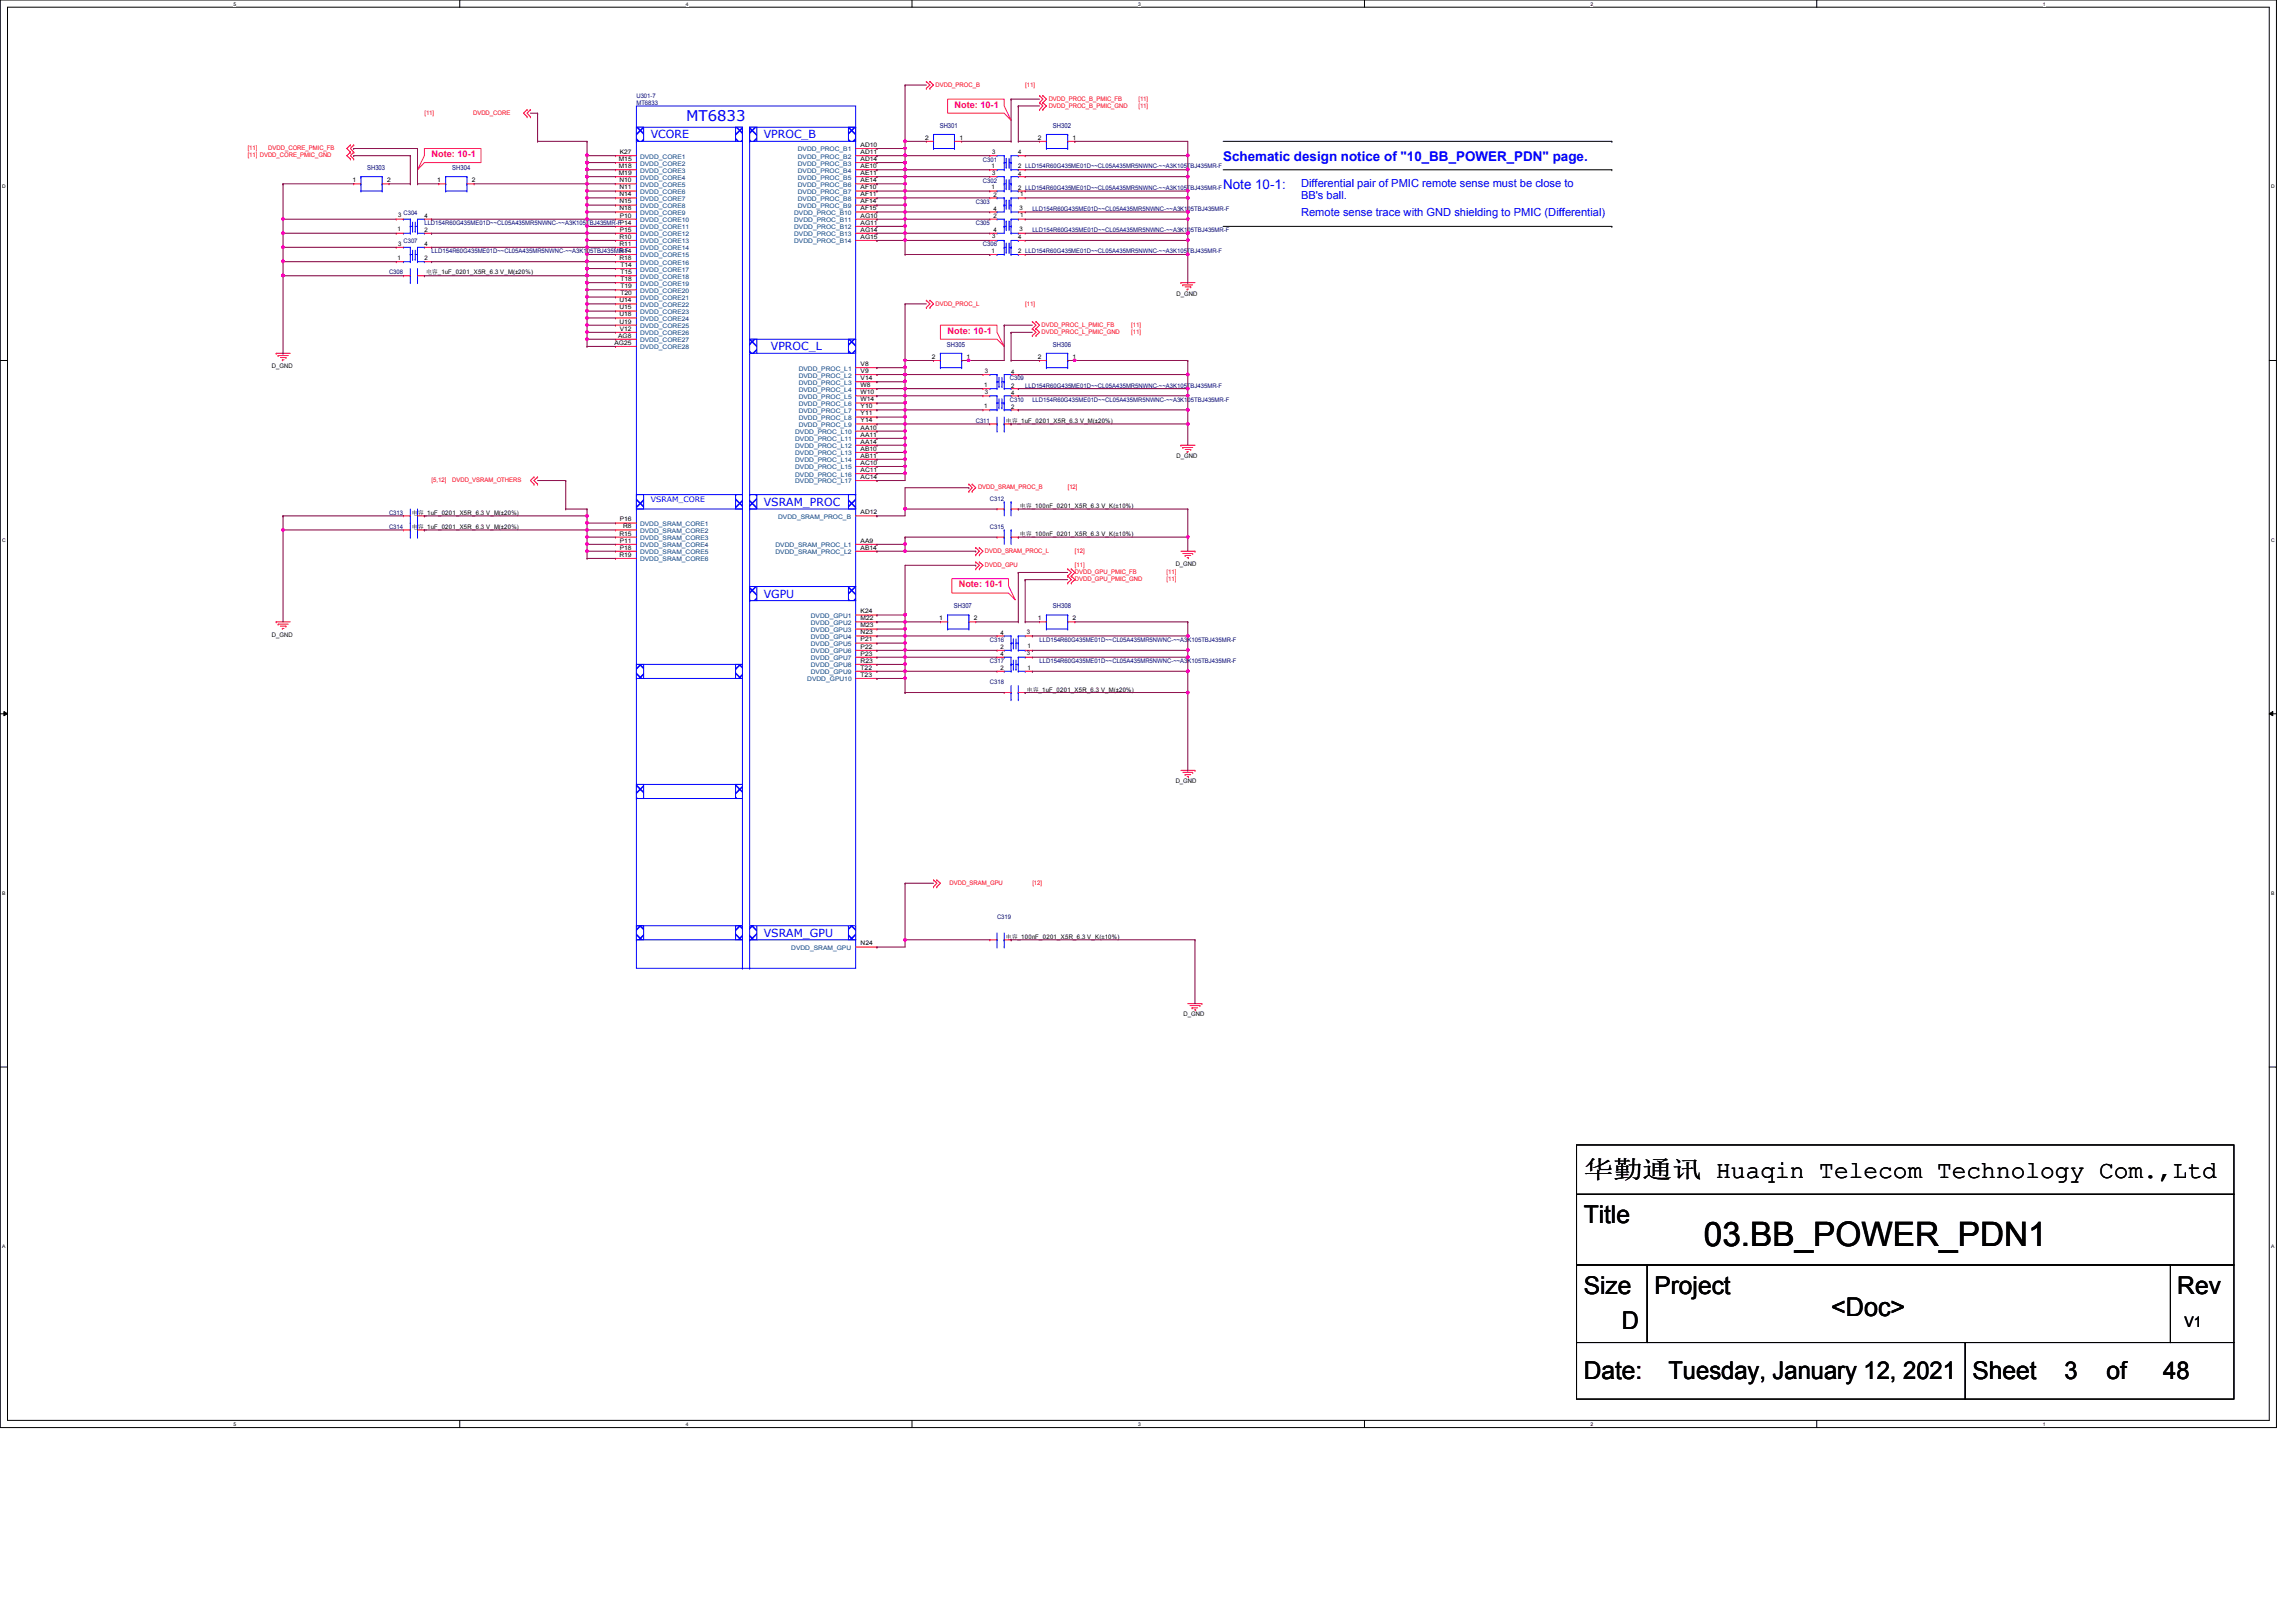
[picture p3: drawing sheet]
<svg xmlns="http://www.w3.org/2000/svg" width="297mm" height="210mm" viewBox="0 0 297 210" stroke-linecap="round" stroke-linejoin="round" font-family="sans-serif">
<defs><g id="words">
<text font-size="4.4" x="220.4" y="161.2">03.BB_POWER_PDN1</text>
<text font-size="3.3" x="236.9" y="170.3">&lt;Doc&gt;</text>
<g font-size="3.2">
<text x="204.9" y="152.5">华华华华 Huaqin Telecom Technology Com.,Ltd</text>
<text x="204.9" y="158.3">Title</text>
<text x="204.9" y="167.4">Size</text>
<text x="214" y="167.4">Project</text>
<text x="281.7" y="167.4">Rev</text>
<text x="209.8" y="172">D</text>
<text x="204.9" y="178.4">Date:</text>
<text x="215.9" y="178.4">Tuesday, January 12, 2021</text>
<text x="255.2" y="178.4">Sheet</text>
<text x="267.1" y="178.4">3</text>
<text x="272.5" y="178.4">of</text>
<text x="279.9" y="178.4">48</text>
</g>
<text font-size="1.9" fill="#00f" x="88.8" y="15.6">MT6833</text>
<text font-size="1.9" x="282.6" y="171.8">V1</text>
<g font-size="1.7" fill="#00f">
<text x="158.2" y="20.8">Schematic design notice of &quot;10_BB_POWER_PDN&quot; page.</text>
<text x="158.2" y="24.5">Note 10-1:</text>
</g>
<g font-size="1.4" fill="#00f">
<text x="84.2" y="17.9">VCORE</text>
<text x="98.8" y="17.9">VPROC_B</text>
<text x="168.3" y="27.9">Remote sense trace with GND shielding to PMIC (Differential)</text>
<text x="168.3" y="24.2">Differential pair of PMIC remote sense must be close to</text>
<text x="168.3" y="25.7">BB's ball.</text>
<text x="99.7" y="45.3">VPROC_L</text>
<text x="98.8" y="65.4">VSRAM_PROC</text>
<text x="98.8" y="77.3">VGPU</text>
<text x="98.8" y="121.2">VSRAM_GPU</text>
</g>
<g font-size="1.2" fill="#ff0080">
<text x="123.5" y="13.9">Note: 10-1</text>
<text x="55.8" y="20.3">Note: 10-1</text>
<text x="122.6" y="43.2">Note: 10-1</text>
<text x="124" y="76">Note: 10-1</text>
</g>
<text font-size="1" fill="#00f" x="84.2" y="65">VSRAM_CORE</text>
<g font-size=".9" fill="#000080">
<text x="121.6" y="16.6">SH301</text>
<text x="136.2" y="16.6">SH302</text>
<text x="47.5" y="22.1">SH303</text>
<text x="58.5" y="22.1">SH304</text>
<text x="122.5" y="44.9">SH305</text>
<text x="136.2" y="44.9">SH306</text>
<text x="123.4" y="78.7">SH307</text>
<text x="136.2" y="78.7">SH308</text>
</g>
<g font-size=".8" fill="#f00">
<text x="121" y="11.2">DVDD_PROC_B</text>
<text x="132.6" y="11.2">[11]</text>
<text x="54.9" y="14.9">[11]</text>
<text x="61.2" y="14.9">DVDD_CORE</text>
<text x="135.7" y="13">DVDD_PROC_B_PMIC_FB</text>
<text x="135.7" y="13.9">DVDD_PROC_B_PMIC_GND</text>
<text x="147.3" y="13.9">[11]</text>
<text x="147.3" y="13">[11]</text>
<text x="32" y="20.4">[11] DVDD_CORE_PMIC_GND</text>
<text x="32" y="19.4">[11]</text>
<text x="34.7" y="19.4">DVDD_CORE_PMIC_FB</text>
<text x="121" y="39.5">DVDD_PROC_L</text>
<text x="132.6" y="39.5">[11]</text>
<text x="134.7" y="43.2">DVDD_PROC_L_PMIC_GND</text>
<text x="134.7" y="42.3">DVDD_PROC_L_PMIC_FB</text>
<text x="146.3" y="43.2">[11]</text>
<text x="146.3" y="42.3">[11]</text>
<text x="55.8" y="62.4">[5,12]</text>
<text x="58.5" y="62.4">DVDD_VSRAM_OTHERS</text>
<text x="126.5" y="63.3">DVDD_SRAM_PROC_B</text>
<text x="138.1" y="63.3">[12]</text>
<text x="127.4" y="71.5">DVDD_SRAM_PROC_L</text>
<text x="139.1" y="71.5">[12]</text>
<text x="127.4" y="73.4">DVDD_GPU</text>
<text x="139.1" y="73.4">[11]</text>
<text x="139.1" y="74.3">DVDD_GPU_PMIC_FB</text>
<text x="139.1" y="75.2">DVDD_GPU_PMIC_GND</text>
<text x="150.9" y="75.2">[11]</text>
<text x="150.9" y="74.3">[11]</text>
<text x="122.8" y="114.5">DVDD_SRAM_GPU</text>
<text x="133.6" y="114.5">[12]</text>
</g>
<g font-size=".8" fill="#000080">
<text x="82.3" y="12.7">U301-7</text>
<text x="82.3" y="13.6">MT6833</text>
<text x="127.2" y="20.9">C301</text>
<text x="127.2" y="23.6">C302</text>
<text x="52.2" y="27.8">C304</text>
<text x="54.9" y="29.1">LLD154R60G435ME01D~~CL05A435MR5NWNC-~~A3K105TBJ435MR-FP14</text>
<text x="126.2" y="29.1">C305</text>
<text x="126.2" y="26.4">C303</text>
<text x="133.6" y="27.3">LLD154R60G435ME01D~~CL05A435MR5NWNC-~~A3K105TBJ435MR-F</text>
<text x="50.3" y="35.5">C308</text>
<text x="52.2" y="31.4">C307</text>
<text x="55.8" y="32.8">LLD154R60G435ME01D~~CL05A435MR5NWNC-~~A3K105TBJ435MR-F</text>
<text x="127.2" y="31.9">C306</text>
<text x="133.6" y="30.1">LLD154R60G435ME01D~~CL05A435MR5NWNC-~~A3K105TBJ435MR-F</text>
<text x="130.6" y="49.2">C309</text>
<text x="130.6" y="52">C310</text>
<text x="132.6" y="50.2">LLD154R60G435ME01D~~CL05A435MR5NWNC-~~A3K105TBJ435MR-F</text>
<text x="133.6" y="52">LLD154R60G435ME01D~~CL05A435MR5NWNC-~~A3K105TBJ435MR-F</text>
<text x="126.2" y="54.7">C311</text>
<text x="128.1" y="64.8">C312</text>
<text x="50.3" y="68.5">C314</text>
<text x="50.3" y="66.6">C313</text>
<text x="128.1" y="68.5">C315</text>
<text x="128.1" y="83.1">C316</text>
<text x="134.5" y="83.1">LLD154R60G435ME01D~~CL05A435MR5NWNC-~~A3K105TBJ435MR-F</text>
<text x="128.1" y="88.6">C318</text>
<text x="128.1" y="85.8">C317</text>
<text x="134.5" y="85.8">LLD154R60G435ME01D~~CL05A435MR5NWNC-~~A3K105TBJ435MR-F</text>
<text x="129" y="118.9">C319</text>
</g>
<g font-size=".8">
<text x="45.6" y="23.6">1</text>
<text x="50.1" y="23.6">2</text>
<text x="56.6" y="23.6">1</text>
<text x="61" y="23.6">2</text>
<text x="80" y="20.8">M15</text>
<text x="80" y="21.8">M18</text>
<text x="80" y="22.6">M19</text>
<text x="80.1" y="23.6">N10</text>
<text x="80.2" y="19.9">K27</text>
<text x="111.3" y="19">AD10</text>
<text x="111.3" y="19.9">AD11</text>
<text x="111.3" y="20.8">AD14</text>
<text x="111.3" y="21.8">AE10</text>
<text x="111.3" y="22.6">AE11</text>
<text x="111.3" y="23.6">AE14</text>
<text x="119.7" y="18.1">2</text>
<text x="124.1" y="18.1">1</text>
<text x="128.3" y="21.7">1</text>
<text x="128.4" y="19.9">3</text>
<text x="128.4" y="22.6">3</text>
<text x="131.7" y="21.8">2 LLD154R60G435ME01D~~CL05A435MR5NWNC-~~A3K105TBJ435MR-F</text>
<text x="131.7" y="20">4</text>
<text x="131.7" y="22.7">4</text>
<text x="134.3" y="18.1">2</text>
<text x="138.8" y="18.1">1</text>
<text x="51.4" y="29.9">1</text>
<text x="51.5" y="28.1">3</text>
<text x="54.9" y="28.2">4</text>
<text x="80.1" y="24.5">N11</text>
<text x="80.1" y="25.4">N14</text>
<text x="80.1" y="26.3">N15</text>
<text x="80.1" y="27.2">N18</text>
<text x="80.2" y="28.2">P10</text>
<text x="80.2" y="30">P15</text>
<text x="111.3" y="24.5">AF10</text>
<text x="111.3" y="25.4">AF11</text>
<text x="111.3" y="26.3">AF14</text>
<text x="111.3" y="28.2">AG10</text>
<text x="111.3" y="29.1">AG11</text>
<text x="111.3" y="30">AG14</text>
<text x="111.3" y="27.2">AF15</text>
<text x="128.3" y="24.5">1</text>
<text x="128.5" y="28.2">2</text>
<text x="128.5" y="25.5">2</text>
<text x="128.5" y="27.3">4</text>
<text x="131.7" y="24.6">2 LLD154R60G435ME01D~~CL05A435MR5NWNC-~~A3K105TBJ435MR-F</text>
<text x="131.9" y="29.9">3</text>
<text x="131.9" y="27.2">3</text>
<text x="132" y="28.1">1</text>
<text x="132" y="25.4">1</text>
<text x="51.4" y="33.6">1</text>
<text x="51.5" y="31.8">3</text>
<text x="54.9" y="33.7">2</text>
<text x="54.9" y="31.9">4</text>
<text x="54.9" y="30.1">2</text>
<text x="55.1" y="35.5">电电_1uF_0201_X5R_6.3 V_M(±20%)</text>
<text x="80.1" y="30.9">R10</text>
<text x="80.1" y="31.8">R11</text>
<text x="80.1" y="32.7">R14</text>
<text x="80.1" y="33.7">R18</text>
<text x="80.3" y="34.5">T14</text>
<text x="80.3" y="35.5">T15</text>
<text x="111.3" y="30.9">AG15</text>
<text x="128.3" y="32.7">1</text>
<text x="128.4" y="30.9">3</text>
<text x="128.5" y="30.1">4</text>
<text x="131.7" y="32.8">2 LLD154R60G435ME01D~~CL05A435MR5NWNC-~~A3K105TBJ435MR-F</text>
<text x="131.7" y="30.9">4</text>
<text x="80.1" y="39.1">U14</text>
<text x="80.1" y="40">U15</text>
<text x="80.1" y="40.9">U18</text>
<text x="80.1" y="41.9">U19</text>
<text x="80.3" y="36.4">T18</text>
<text x="80.3" y="37.3">T19</text>
<text x="80.3" y="38.2">T20</text>
<text x="152.2" y="38.3">D_GND</text>
<text x="35.2" y="47.7">D_GND</text>
<text x="79.5" y="44.6">AG25</text>
<text x="80" y="43.7">AG8</text>
<text x="80.2" y="42.8">V12</text>
<text x="111.3" y="47.4">V8</text>
<text x="120.6" y="46.4">2</text>
<text x="125" y="46.4">1</text>
<text x="134.3" y="46.4">2</text>
<text x="138.8" y="46.4">1</text>
<text x="111.3" y="48.3">V9</text>
<text x="111.3" y="49.2">V14</text>
<text x="111.3" y="50.1">W8</text>
<text x="111.3" y="51">W10</text>
<text x="111.3" y="51.9">W14</text>
<text x="111.3" y="52.8">Y10</text>
<text x="111.3" y="53.8">Y11</text>
<text x="127.3" y="50.1">1</text>
<text x="127.3" y="52.8">1</text>
<text x="127.4" y="48.2">3</text>
<text x="127.4" y="51">3</text>
<text x="130.8" y="50.2">2</text>
<text x="130.8" y="48.3">4</text>
<text x="130.8" y="52.9">2</text>
<text x="130.8" y="51.1">4</text>
<text x="111.3" y="54.7">Y14</text>
<text x="111.3" y="55.6">AA10</text>
<text x="111.3" y="56.5">AA11</text>
<text x="111.3" y="57.4">AA14</text>
<text x="111.3" y="58.3">AB10</text>
<text x="111.3" y="59.2">AB11</text>
<text x="130.1" y="54.7">电电_1uF_0201_X5R_6.3 V_M(±20%)</text>
<text x="152.2" y="59.3">D_GND</text>
<text x="111.3" y="61.1">AC11</text>
<text x="111.3" y="62">AC14</text>
<text x="111.3" y="60.2">AC10</text>
<text x="131.9" y="65.7">电电_100nF_0201_X5R_6.3 V_K(±10%)</text>
<text x="53.3" y="68.5">电电_1uF_0201_X5R_6.3 V_M(±20%)</text>
<text x="53.3" y="66.6">电电_1uF_0201_X5R_6.3 V_M(±20%)</text>
<text x="80.1" y="69.3">R15</text>
<text x="80.2" y="70.2">P11</text>
<text x="80.2" y="67.5">P16</text>
<text x="80.2" y="71.1">P18</text>
<text x="80.6" y="68.4">R8</text>
<text x="111.3" y="66.5">AD12</text>
<text x="111.3" y="70.2">AA9</text>
<text x="111.3" y="71.1">AB14</text>
<text x="131.9" y="69.3">电电_100nF_0201_X5R_6.3 V_K(±10%)</text>
<text x="80.1" y="72.1">R19</text>
<text x="152.1" y="73.3">D_GND</text>
<text x="35.2" y="82.4">D_GND</text>
<text x="111.3" y="79.4">K24</text>
<text x="111.3" y="80.3">M22</text>
<text x="111.3" y="81.2">M23</text>
<text x="111.3" y="82.1">N23</text>
<text x="111.3" y="83.9">P22</text>
<text x="111.3" y="83">P21</text>
<text x="121.5" y="80.3">1</text>
<text x="126" y="80.3">2</text>
<text x="129.5" y="84">2</text>
<text x="129.5" y="82.2">4</text>
<text x="132.8" y="82.1">3</text>
<text x="132.9" y="83.9">1</text>
<text x="134.3" y="80.3">1</text>
<text x="138.8" y="80.3">2</text>
<text x="111.3" y="84.8">P23</text>
<text x="111.3" y="85.8">R23</text>
<text x="111.3" y="86.7">T22</text>
<text x="111.3" y="87.6">T23</text>
<text x="129.5" y="86.7">2</text>
<text x="129.5" y="84.9">4</text>
<text x="132.8" y="89.5">电电_1uF_0201_X5R_6.3 V_M(±20%)</text>
<text x="132.8" y="84.8">3</text>
<text x="132.9" y="86.7">1</text>
<text x="152.1" y="101.3">D_GND</text>
<text x="111.3" y="122.3">N24</text>
<text x="130.1" y="121.5">电电_100nF_0201_X5R_6.3 V_K(±10%)</text>
<text x="153.1" y="131.5">D_GND</text>
</g>
<g font-size=".8" fill="#004080">
<text x="82.8" y="20.5">DVDD_CORE1</text>
<text x="82.8" y="21.4">DVDD_CORE2</text>
<text x="82.8" y="22.4">DVDD_CORE3</text>
<text x="82.8" y="23.2">DVDD_CORE4</text>
<text x="103.2" y="19.6">DVDD_PROC_B1</text>
<text x="103.2" y="20.5">DVDD_PROC_B2</text>
<text x="103.2" y="21.4">DVDD_PROC_B3</text>
<text x="103.2" y="22.4">DVDD_PROC_B4</text>
<text x="103.2" y="23.2">DVDD_PROC_B5</text>
<text x="82.8" y="24.2">DVDD_CORE5</text>
<text x="82.8" y="25.1">DVDD_CORE6</text>
<text x="82.8" y="26">DVDD_CORE7</text>
<text x="82.8" y="26.9">DVDD_CORE8</text>
<text x="82.8" y="27.8">DVDD_CORE9</text>
<text x="82.8" y="28.7">DVDD_CORE10</text>
<text x="82.8" y="29.7">DVDD_CORE11</text>
<text x="102.7" y="28.7">DVDD_PROC_B11</text>
<text x="102.7" y="29.7">DVDD_PROC_B12</text>
<text x="102.7" y="27.8">DVDD_PROC_B10</text>
<text x="103.2" y="24.2">DVDD_PROC_B6</text>
<text x="103.2" y="25.1">DVDD_PROC_B7</text>
<text x="103.2" y="26">DVDD_PROC_B8</text>
<text x="103.2" y="26.9">DVDD_PROC_B9</text>
<text x="82.8" y="30.6">DVDD_CORE12</text>
<text x="82.8" y="31.5">DVDD_CORE13</text>
<text x="82.8" y="32.4">DVDD_CORE14</text>
<text x="82.8" y="33.3">DVDD_CORE15</text>
<text x="82.8" y="34.2">DVDD_CORE16</text>
<text x="82.8" y="35.1">DVDD_CORE17</text>
<text x="102.7" y="30.6">DVDD_PROC_B13</text>
<text x="102.7" y="31.5">DVDD_PROC_B14</text>
<text x="82.8" y="36.1">DVDD_CORE18</text>
<text x="82.8" y="37">DVDD_CORE19</text>
<text x="82.8" y="37.9">DVDD_CORE20</text>
<text x="82.8" y="39.7">DVDD_CORE22</text>
<text x="82.8" y="40.6">DVDD_CORE23</text>
<text x="82.8" y="41.5">DVDD_CORE24</text>
<text x="82.8" y="38.8">DVDD_CORE21</text>
<text x="82.8" y="42.5">DVDD_CORE25</text>
<text x="82.8" y="43.4">DVDD_CORE26</text>
<text x="82.8" y="44.3">DVDD_CORE27</text>
<text x="82.8" y="45.2">DVDD_CORE28</text>
<text x="103.3" y="48">DVDD_PROC_L1</text>
<text x="103.3" y="48.9">DVDD_PROC_L2</text>
<text x="103.3" y="49.8">DVDD_PROC_L3</text>
<text x="103.3" y="50.7">DVDD_PROC_L4</text>
<text x="103.3" y="51.6">DVDD_PROC_L5</text>
<text x="103.3" y="52.5">DVDD_PROC_L6</text>
<text x="103.3" y="53.4">DVDD_PROC_L7</text>
<text x="102.9" y="56.2">DVDD_PROC_L10</text>
<text x="102.9" y="57.1">DVDD_PROC_L11</text>
<text x="102.9" y="58">DVDD_PROC_L12</text>
<text x="102.9" y="58.9">DVDD_PROC_L13</text>
<text x="102.9" y="59.8">DVDD_PROC_L14</text>
<text x="103.3" y="54.4">DVDD_PROC_L8</text>
<text x="103.3" y="55.2">DVDD_PROC_L9</text>
<text x="102.9" y="61.7">DVDD_PROC_L16</text>
<text x="102.9" y="62.6">DVDD_PROC_L17</text>
<text x="102.9" y="60.7">DVDD_PROC_L15</text>
<text x="82.8" y="70.8">DVDD_SRAM_CORE4</text>
<text x="82.8" y="68.1">DVDD_SRAM_CORE1</text>
<text x="82.8" y="69">DVDD_SRAM_CORE2</text>
<text x="82.8" y="69.9">DVDD_SRAM_CORE3</text>
<text x="82.8" y="71.7">DVDD_SRAM_CORE5</text>
<text x="100.3" y="70.8">DVDD_SRAM_PROC_L1</text>
<text x="100.3" y="71.7">DVDD_SRAM_PROC_L2</text>
<text x="100.7" y="67.1">DVDD_SRAM_PROC_B</text>
<text x="82.8" y="72.6">DVDD_SRAM_CORE6</text>
<text x="104.9" y="80">DVDD_GPU1</text>
<text x="104.9" y="80.9">DVDD_GPU2</text>
<text x="104.9" y="81.8">DVDD_GPU3</text>
<text x="104.9" y="82.7">DVDD_GPU4</text>
<text x="104.9" y="83.6">DVDD_GPU5</text>
<text x="104.4" y="88.2">DVDD_GPU10</text>
<text x="104.9" y="84.5">DVDD_GPU6</text>
<text x="104.9" y="85.4">DVDD_GPU7</text>
<text x="104.9" y="86.4">DVDD_GPU8</text>
<text x="104.9" y="87.2">DVDD_GPU9</text>
<text x="102.4" y="122.9">DVDD_SRAM_GPU</text>
</g>
<g font-size=".6">
<text x="30.2" y=".7">5</text>
<text x="88.7" y=".7">4</text>
<text x="147.2" y=".7">3</text>
<text x="205.8" y=".7">2</text>
<text x="264.3" y=".7">1</text>
<text x=".3" y="24.4">D</text>
<text x="293.8" y="24.4">D</text>
<text x=".3" y="70.1">C</text>
<text x="293.8" y="70.1">C</text>
<text x=".3" y="115.8">B</text>
<text x="293.8" y="115.8">B</text>
<text x=".3" y="161.5">A</text>
<text x="293.8" y="161.5">A</text>
<text x="30.2" y="184.5">5</text>
<text x="88.7" y="184.5">4</text>
<text x="147.2" y="184.5">3</text>
<text x="205.8" y="184.5">2</text>
<text x="264.3" y="184.5">1</text>
</g>
</g></defs>
<path d="M0 0h294.5v184.7h-294.5zM1 .9h292.6v182.9h-292.6z" fill="none" stroke="#000" stroke-width=".13"/>
<g fill="#fff">
<path d="M30.2 .1h.4v.7h-.4z"/>
<path d="M30.2 183.9h.4v.8h-.4z"/>
</g>
<path d="M59.5 0v.9M59.5 183.8v.9" fill="none" stroke="#000" stroke-width=".13"/>
<g fill="#fff">
<path d="M88.7 .1h.4v.7h-.4z"/>
<path d="M88.7 183.9h.4v.8h-.4z"/>
</g>
<path d="M118 0v.9M118 183.8v.9" fill="none" stroke="#000" stroke-width=".13"/>
<g fill="#fff">
<path d="M147.2 .1h.4v.7h-.4z"/>
<path d="M147.2 183.9h.4v.8h-.4z"/>
</g>
<path d="M176.5 0v.9M176.5 183.8v.9" fill="none" stroke="#000" stroke-width=".13"/>
<g fill="#fff">
<path d="M205.8 .1h.3v.7h-.3z"/>
<path d="M205.8 183.9h.3v.8h-.3z"/>
</g>
<path d="M235 0v.9M235 183.8v.9" fill="none" stroke="#000" stroke-width=".13"/>
<g fill="#fff">
<path d="M264.3 .1h.3v.7h-.3z"/>
<path d="M264.3 183.9h.3v.8h-.3z"/>
<path d="M.3 23.8h.5v.7h-.5z"/>
<path d="M293.8 23.8h.5v.7h-.5z"/>
<path d="M.3 69.5h.5v.7h-.5z"/>
<path d="M293.8 69.5h.5v.7h-.5z"/>
</g>
<path d="M0 46.7h1M293.6 46.7h.9" fill="none" stroke="#000" stroke-width=".13"/>
<g fill="#fff">
<path d="M.3 115.2h.4v.8h-.4z"/>
<path d="M293.8 115.2h.5v.8h-.5z"/>
</g>
<path d="M0 92.4h1M.5 92.1l.5 .3-.5 .2zM293.6 92.4l.4-.3v.5zM293.6 92.4h.9" fill="none" stroke="#000" stroke-width=".13"/>
<path d="M.5 92.1l.5 .3-.5 .2zM293.6 92.4l.4-.3v.5z" fill="#000"/>
<g fill="#fff">
<path d="M.3 161h.4v.7h-.4z"/>
<path d="M293.8 161h.4v.7h-.4z"/>
</g>
<g fill="none" stroke="#000" stroke-width=".13">
<path d="M158.2 18.3h50.3M208.5 18.3h.1M158.2 22h50.3M158.2 29.3h50.3M208.5 22h.1M208.5 29.3h.1M0 138.1h1M293.6 138.1h.9M204 154.6h85v9.1h-85zM204 148.2h85v6.4h-85zM204 163.7h9.1v10h-9.1zM204 173.7h50.3v7.4h-50.3z"/>
<path d="M213.1 163.7h67.7v10h-67.7zM254.3 173.7h34.7v7.4h-34.7zM280.8 163.7h8.2v10h-8.2z"/>
</g>
<path d="M54.9 19.2h7.3v1.8h-7.3l-.9 1 .9-1.8zM122.6 12.8h7.3v.9l.9 1.9-.9-1h-7.3zM121.7 42.1h7.3v.9l.9 1.8-.9-.9h-7.3zM123.1 74.9h7.4v.9l.9 1.8-.9-.8h-7.4z" fill="none" stroke="#ff0080" stroke-width=".13"/>
<g fill="none" stroke="#f00" stroke-width=".13">
<path d="M45.3 19.7h.1M45.3 18.8h.1M45.3 19.7l-.4 .5 .4 .4M45.3 18.8l-.4 .4 .4 .5M45.8 19.7h.1M45.8 18.8h.1M45.8 19.7l-.5 .5 .5 .4M45.8 18.8l-.5 .4 .5 .5M68.2 14.2h.1M68.2 15.1h.1M68.2 14.2l-.5 .4 .5 .5M68.6 14.2h.1"/>
<path d="M68.6 15.1h.1M68.6 14.2l-.4 .4 .4 .5M119.8 11.4h.1M119.8 10.5h.1M119.8 18.3h.1M119.8 10.5l.5 .5-.5 .4M119.8 18.3h1M120.3 11.4h.1M120.3 10.5h.1M120.3 10.5l.5 .5-.5 .4M123.5 18.3h.9M124.4 18.3h.1"/>
<path d="M134.5 13.3h.1M134.5 12.4h.1M134.5 14.2h.1M134.5 12.4l.4 .4-.4 .5M134.5 13.3l.4 .4-.4 .5M134.9 13.3h.1M134.9 12.4h.1M134.9 14.2h.1M134.9 12.4l.5 .4-.5 .5M134.9 13.3l.5 .4-.5 .5M45.3 20.6h.1M45.8 20.6h.1"/>
<path d="M119.8 39.8h.1M119.8 38.9h.1M119.8 38.9l.5 .4-.5 .5M120.3 39.8h.1M120.3 38.9h.1M120.3 38.9l.5 .4-.5 .5M128.1 22h.1M128.1 20.2h.1M128.1 24.7h.1M128.1 22.9h.1M128.1 22h.9M128.1 20.2h.9"/>
<path d="M128.1 24.7h.9M128.1 22.9h.9M131.7 22h.9M131.7 20.2h.9M131.7 24.7h.9M131.7 22.9h.9M132.6 22h.1M132.6 20.2h.1M132.6 24.7h.1M132.6 22.9h.1M152.8 36.6h.1M152.8 36.6h1.8"/>
<path d="M153 36.9h.1M153 36.9h1.3M153.3 37.1h.7M153.6 37.4h.1M153.6 37.4h.2M154 37.1h.1M35.7 45.7h.1M35.7 45.7h1.8M36 46h.1M36 46h1.3M36.3 46.3h.7M36.5 46.6h.1"/>
<path d="M36.5 46.6h.2M37 46.3h.1M127.2 50.3h.1M127.2 48.5h.1M127.2 50.3h.9M127.2 48.5h.9M130.8 50.3h.9M130.8 48.5h.9M131.7 50.3h.1M131.7 48.5h.1M133.6 43.4h.1M133.6 42.5h.1"/>
<path d="M133.6 41.6h.1M133.6 42.5l.4 .5-.4 .4M133.6 41.6l.4 .5-.4 .4M134 43.4h.1M134 42.5h.1M134 41.6h.1M134 42.5l.5 .5-.5 .4M134 41.6l.5 .5-.5 .4M134.5 46.7h.1M134.5 46.7h.9M138.1 46.7h1M139.1 46.7h.1"/>
<path d="M152.8 57.6h.1M152.8 57.6h1.8M153 57.9h.1M153 57.9h1.3M153.3 58.2h.7M153.6 58.5h.1M153.6 58.5h.2M154 58.2h.1M69.1 61.7h.1M69.1 62.7h.1M69.1 61.7l-.5 .5 .5 .5M69.6 61.7h.1"/>
<path d="M69.6 62.7h.1M69.6 61.7l-.5 .5 .5 .5M125.3 63.6h.1M125.3 62.7h.1M125.3 62.7l.5 .4-.5 .5M125.8 63.6h.1M125.8 62.7h.1M125.8 62.7l.4 .4-.4 .5M126.2 71.8h.1M126.2 70.9h.1M126.2 73.6h.1M126.2 72.7h.1"/>
<path d="M126.2 70.9l.5 .4-.5 .5M126.2 72.7l.5 .5-.5 .4M126.7 71.8h.1M126.7 70.9h.1M126.7 73.6h.1M126.7 72.7h.1M126.7 70.9l.5 .4-.5 .5M126.7 72.7l.5 .5-.5 .4M138.1 73.6h.1M138.1 74.5h.1M138.1 75.4h.1M138.1 73.6l.5 .5-.5 .4"/>
<path d="M138.1 74.5l.5 .5-.5 .4M138.6 73.6h.1M138.6 74.5h.1M138.6 75.4h.1M138.6 73.6l.5 .5-.5 .4M138.6 74.5l.5 .5-.5 .4M152.8 71.3h1.8M153 71.6h1.3M153.3 71.9h.1M153.3 71.9h.7M153.6 72.2h.2M153.8 72.2h.1"/>
<path d="M154.3 71.6h.1M154.6 71.3h.1M35.7 80.5h.1M35.7 80.5h1.8M36 80.8h.1M36 80.8h1.3M36.3 81h.7M36.5 81.3h.1M36.5 81.3h.2M37 81h.1M129 84.2h.1M129 82.3h.1"/>
<path d="M129 84.2h.9M129 82.3h.9M132.6 84.2h1M132.6 82.3h1M133.6 84.2h.1M133.6 82.3h.1M152.8 99.7h1.8M153 99.9h1.3M154.3 99.9h.1M154.6 99.7h.1M120.8 114.8h.1M120.8 113.9h.1"/>
<path d="M120.8 113.9l.4 .4-.4 .5M121.2 114.8h.1M121.2 113.9h.1M121.2 113.9l.5 .4-.5 .5M153.3 100.2h.1M153.3 100.2h.7M153.6 100.5h.2M153.8 100.5h.1M153.7 129.9h1.8M154 130.1h1.2M154.2 130.4h.1M154.2 130.4h.7"/>
<path d="M154.5 130.7h.2M154.7 130.7h.1M155.2 130.1h.1M155.5 129.9h.1"/>
</g>
<g fill="none" stroke="#00f" stroke-width=".13">
<path d="M82.3 16.5h.1M82.3 18.3h.1M82.3 16.5h13.8M82.3 18.3h13.8M97 18.3h.1M97 18.3h13.7M120.8 18.3h.1M120.8 19.2h.1M120.8 17.4h.1M120.8 17.4h2.7M120.8 19.2h2.7M120.8 17.4v1.8"/>
<path d="M123.5 18.3h.1M123.5 17.4h.1M123.5 19.2h.1M123.5 17.4v1.8M129 22h.1M129 20.2h.1M129 24.7h.1M129 22.9h.1M129 22h.9M129 20.2h.9M129 24.7h.9M129 22.9h.9"/>
<path d="M129.9 20.2h.1M129.9 22h.1M129.9 21h.1M129.9 22.9h.1M129.9 24.7h.1M129.9 23.8h.1M129.9 20.2v1.8M129.9 22.9v1.8M129.9 21h.3M129.9 23.8h.3M130.2 21.7h.1M130.2 24.4h.1"/>
<path d="M130.2 20.5v1.2M130.2 23.2v1.2M130.6 21.7h.1M130.6 24.4h.1M130.6 20.5v1.2M130.6 23.2v1.2M130.6 21h.2M130.6 23.8h.2M130.8 21h.1M130.8 22h.1M130.8 23.8h.1M130.8 24.7h.1"/>
<path d="M130.8 22h.9M130.8 24.7h.9M131.7 22h.1M131.7 20.2h.1M131.7 24.7h.1M131.7 22.9h.1M131.7 20.2h-.9v1.8M131.7 22.9h-.9v1.8M128.1 50.3h.1M128.1 48.5h.1M128.1 50.3h.9M128.1 48.5h.9"/>
<path d="M129 48.5h.1M129 50.3h.1M129 49.4h.1M129 48.5v1.8M129 49.4h.2M129.2 50h.1M129.2 48.9v1.1M129.6 50h.1M129.6 48.9v1.1M129.6 49.4h.3M129.9 49.4h.1M129.9 50.3h.1"/>
<path d="M129.9 50.3h.9M130.8 50.3h.1M130.8 48.5h.1M130.8 48.5h-.9v1.8M135.4 46.7h.1M135.4 47.6h.1M135.4 45.7h.1M135.4 45.7h2.7M135.4 47.6h2.7M135.4 45.7v1.9M138.1 46.7h.1M138.1 45.7h.1"/>
<path d="M138.1 47.6h.1M138.1 45.7v1.9M129.9 84.2h.1M129.9 82.3h.1M129.9 82.3h.9v1.9M129.9 84.2h.9M130.8 83.2h.1M130.8 84.2h.1M130.8 83.2h.3M131.1 83.9h.1M131.1 82.7v1.2M131.4 83.9h.1"/>
<path d="M131.4 82.7v1.2M131.4 83.2h.3M131.7 82.3h.1M131.7 84.2h.1M131.7 83.2h.1M131.7 82.3v1.9M131.7 84.2h.9M131.7 82.3h.9M132.6 84.2h.1M132.6 82.3h.1"/>
</g>
<path d="M109.8 16.5h.9v1.8h-.9z" fill-rule="evenodd" fill="#fff"/>
<path d="M109.8 16.5h.9v1.8h-.9z" fill-rule="evenodd" fill="#00f"/>
<path d="M82.3 13.7h28.4v111.6h-28.4zM97 16.5h.1M97 16.5h13.7M109.8 16.5h.9v1.8h-.9z" fill="none" stroke="#00f" stroke-width=".13"/>
<path d="M97 16.5h.9v1.8h-.9z" fill-rule="evenodd" fill="#fff"/>
<path d="M97 16.5h.9v1.8h-.9z" fill-rule="evenodd" fill="#00f"/>
<path d="M97 16.5h.9v1.8h-.9z" fill="none" stroke="#00f" stroke-width=".13"/>
<path d="M82.3 16.5h1v1.8h-1z" fill-rule="evenodd" fill="#fff"/>
<path d="M82.3 16.5h1v1.8h-1z" fill-rule="evenodd" fill="#00f"/>
<path d="M82.3 16.5h1v1.8h-1z" fill="none" stroke="#00f" stroke-width=".13"/>
<path d="M95.2 16.5h.9v1.8h-.9z" fill-rule="evenodd" fill="#fff"/>
<path d="M95.2 16.5h.9v1.8h-.9z" fill-rule="evenodd" fill="#00f"/>
<path d="M95.2 16.5h.9v1.8h-.9z" fill="none" stroke="#00f" stroke-width=".13"/>
<path d="M109.8 75.9h.9v1.8h-.9z" fill-rule="evenodd" fill="#fff"/>
<path d="M109.8 75.9h.9v1.8h-.9z" fill-rule="evenodd" fill="#00f"/>
<path d="M97 77.7h.1M97 75.9h.1M97 77.7h13.7M97 75.9h13.7M109.8 75.9h.9v1.8h-.9z" fill="none" stroke="#00f" stroke-width=".13"/>
<path d="M97 75.9h.9v1.8h-.9z" fill-rule="evenodd" fill="#fff"/>
<path d="M97 75.9h.9v1.8h-.9z" fill-rule="evenodd" fill="#00f"/>
<path d="M96.1 16.5v108.8M97 16.5v108.8M97 75.9h.9v1.8h-.9zM96.1 125.3h.1M97 125.3h.1" fill="none" stroke="#00f" stroke-width=".13"/>
<path d="M109.8 64h.9v1.9h-.9z" fill-rule="evenodd" fill="#fff"/>
<path d="M109.8 64h.9v1.9h-.9z" fill-rule="evenodd" fill="#00f"/>
<path d="M109.8 64h.9v1.9h-.9z" fill="none" stroke="#00f" stroke-width=".13"/>
<path d="M97 64h.9v1.9h-.9z" fill-rule="evenodd" fill="#fff"/>
<path d="M97 64h.9v1.9h-.9z" fill-rule="evenodd" fill="#00f"/>
<path d="M97 64h.9v1.9h-.9zM97 64h.1M97 65.9h.1M97 64h13.7M97 65.9h13.7" fill="none" stroke="#00f" stroke-width=".13"/>
<path d="M95.2 64h.9v1.9h-.9z" fill-rule="evenodd" fill="#fff"/>
<path d="M95.2 64h.9v1.9h-.9z" fill-rule="evenodd" fill="#00f"/>
<path d="M95.2 64h.9v1.9h-.9z" fill="none" stroke="#00f" stroke-width=".13"/>
<path d="M82.3 64h1v1.9h-1z" fill-rule="evenodd" fill="#fff"/>
<path d="M82.3 64h1v1.9h-1z" fill-rule="evenodd" fill="#00f"/>
<path d="M97 45.7h.1M97 43.9h.1M97 45.7h13.7M97 43.9h13.7M82.3 64h1v1.9h-1zM82.3 64h.1M82.3 65.9h.1M82.3 64h13.8M82.3 65.9h13.8" fill="none" stroke="#00f" stroke-width=".13"/>
<path d="M109.8 43.9h.9v1.8h-.9z" fill-rule="evenodd" fill="#fff"/>
<path d="M109.8 43.9h.9v1.8h-.9z" fill-rule="evenodd" fill="#00f"/>
<path d="M109.8 43.9h.9v1.8h-.9z" fill="none" stroke="#00f" stroke-width=".13"/>
<path d="M97 43.9h.9v1.8h-.9z" fill-rule="evenodd" fill="#fff"/>
<path d="M97 43.9h.9v1.8h-.9z" fill-rule="evenodd" fill="#00f"/>
<path d="M97 43.9h.9v1.8h-.9zM97 119.8h.1M97 119.8h13.7" fill="none" stroke="#00f" stroke-width=".13"/>
<path d="M97 119.8h.9v1.8h-.9z" fill-rule="evenodd" fill="#fff"/>
<path d="M97 119.8h.9v1.8h-.9z" fill-rule="evenodd" fill="#00f"/>
<path d="M97 119.8h.9v1.8h-.9z" fill="none" stroke="#00f" stroke-width=".13"/>
<path d="M109.8 119.8h.9v1.8h-.9z" fill-rule="evenodd" fill="#fff"/>
<path d="M109.8 119.8h.9v1.8h-.9z" fill-rule="evenodd" fill="#00f"/>
<path d="M109.8 119.8h.9v1.8h-.9zM97 121.6h.1M97 121.6h13.7" fill="none" stroke="#00f" stroke-width=".13"/>
<path d="M95.2 119.8h.9v1.8h-.9z" fill-rule="evenodd" fill="#fff"/>
<path d="M95.2 119.8h.9v1.8h-.9z" fill-rule="evenodd" fill="#00f"/>
<path d="M95.2 119.8h.9v1.8h-.9z" fill="none" stroke="#00f" stroke-width=".13"/>
<path d="M82.3 119.8h1v1.8h-1z" fill-rule="evenodd" fill="#fff"/>
<path d="M82.3 119.8h1v1.8h-1z" fill-rule="evenodd" fill="#00f"/>
<path d="M82.3 119.8h1v1.8h-1zM82.3 119.8h.1M82.3 103.3h.1M82.3 119.8h13.8M82.3 103.3h13.8M82.3 121.6h.1M82.3 121.6h13.8" fill="none" stroke="#00f" stroke-width=".13"/>
<path d="M95.2 101.5h.9v1.8h-.9z" fill-rule="evenodd" fill="#fff"/>
<path d="M95.2 101.5h.9v1.8h-.9z" fill-rule="evenodd" fill="#00f"/>
<path d="M82.3 101.5h.1M82.3 101.5h13.8M95.2 101.5h.9v1.8h-.9z" fill="none" stroke="#00f" stroke-width=".13"/>
<path d="M82.3 101.5h1v1.8h-1z" fill-rule="evenodd" fill="#fff"/>
<path d="M82.3 101.5h1v1.8h-1z" fill-rule="evenodd" fill="#00f"/>
<path d="M82.3 87.8h.1M82.3 87.8h13.8M82.3 101.5h1v1.8h-1z" fill="none" stroke="#00f" stroke-width=".13"/>
<path d="M95.2 86h.9v1.8h-.9z" fill-rule="evenodd" fill="#fff"/>
<path d="M95.2 86h.9v1.8h-.9z" fill-rule="evenodd" fill="#00f"/>
<path d="M95.2 86h.9v1.8h-.9z" fill="none" stroke="#00f" stroke-width=".13"/>
<path d="M82.3 86h1v1.8h-1z" fill-rule="evenodd" fill="#fff"/>
<path d="M82.3 86h1v1.8h-1z" fill-rule="evenodd" fill="#00f"/>
<g fill="none" stroke="#00f" stroke-width=".13">
<path d="M135.4 18.3h.1M135.4 19.2h.1M135.4 17.4h.1M135.4 17.4h2.7M135.4 19.2h2.7M135.4 17.4v1.8M138.1 18.3h.1M138.1 17.4h.1M138.1 19.2h.1M138.1 17.4v1.8M46.7 23.8h.1M46.7 22.9h.1"/>
<path d="M46.7 24.7h.1M46.7 22.9h2.7M46.7 22.9v1.8M46.7 24.7h2.7M49.4 23.8h.1M49.4 24.7h.1M49.4 22.9h.1M49.4 22.9v1.8M52.2 33.9h.1M52.2 32h.1M52.2 30.2h.1M52.2 28.4h.1"/>
<path d="M52.2 28.4h.9M52.2 30.2h.9M52.2 32h.9M52.2 33.9h.9M53.1 35.7h.1M53.1 36.6h.1M53.1 32h.1M53.1 33.9h.1M53.1 32.9h.1M53.1 28.4h.1M53.1 30.2h.1M53.1 29.3h.1"/>
<path d="M53.1 29.3h.3M53.1 28.4v1.8M53.1 32v1.9M53.1 34.8v1.8M53.1 32.9h.3M53.4 33.6h.1M53.4 29.9h.1M53.4 28.7v1.2M53.4 32.4v1.2M53.7 33.6h.1M53.7 29.9h.1M53.7 29.3h.3"/>
<path d="M53.7 32.9h.3M53.7 28.7v1.2M53.7 32.4v1.2M54 36.6h.1M54 35.7h.1M54 32.9h.1M54 33.9h.1M54 29.3h.1M54 30.2h.1M54 30.2h.9M54 34.8v1.8M54 33.9h.9"/>
<path d="M54.9 33.9h.1M54.9 32h.1M54.9 30.2h.1M54.9 28.4h.1M54.9 28.4h-.9v1.8M54.9 32h-.9v1.9M57.7 23.8h.1M57.7 22.9h.1M57.7 24.7h.1M57.7 22.9h2.7M57.7 24.7h2.7M57.7 22.9v1.8"/>
<path d="M60.4 23.8h.1M60.4 24.7h.1M60.4 22.9h.1M60.4 22.9v1.8M129 28.4h.1M129 30.2h.1M129 32.9h.1M129 31.1h.1M129 25.6h.1M129 27.4h.1M129 28.4h.9M129 32.9h.9"/>
<path d="M129 31.1h.9M129 25.6h.9M129.9 29.3h.1M129.9 28.4h.1M129.9 31.1h.1M129.9 32.9h.1M129.9 32h.1M129.9 26.5h.1M129.9 25.6h.1M129.9 29.3h.3M129.9 25.6v1.8h-.9M129.9 28.4v1.8h-.9"/>
<path d="M129.9 31.1v1.8M129.9 32h.3M129.9 26.5h.3M130.2 28.6h.1M130.2 32.7h.1M130.2 25.9h.1M130.2 25.9v1.2M130.2 28.6v1.2M130.2 31.5v1.2M130.6 28.6h.1M130.6 32.7h.1M130.6 25.9h.1"/>
<path d="M130.6 25.9v1.2M130.6 28.6v1.2M130.6 31.5v1.2M130.6 29.3h.2M130.6 32h.2M130.6 26.5h.2M130.8 30.2h.1M130.8 28.4h.1M130.8 29.3h.1M130.8 32h.1M130.8 32.9h.1M130.8 27.4h.1"/>
<path d="M130.8 25.6h.1M130.8 26.5h.1M130.8 25.6v1.8M130.8 28.4v1.8M130.8 28.4h.9M130.8 30.2h.9M130.8 32.9h.9M130.8 25.6h.9M130.8 27.4h.9M131.7 28.4h.1M131.7 30.2h.1M131.7 32.9h.1"/>
<path d="M131.7 31.1h.1M131.7 25.6h.1M131.7 27.4h.1M131.7 31.1h-.9v1.8M121.7 46.7h.1M121.7 47.6h.1M121.7 45.7h.1M121.7 45.7h2.7M121.7 47.6h2.7M121.7 45.7v1.9M124.4 46.7h.1M124.4 45.7h.1"/>
<path d="M124.4 47.6h.1M124.4 45.7v1.9M128.1 53h.1M128.1 51.2h.1M128.1 53h.9M128.1 51.2h.9M129 51.2h.1M129 53h.1M129 52.2h.1M129 55.8h.1M129 54.9h.1M129 51.2v1.8"/>
<path d="M129 54v1.8M129 52.2h.2M129.2 52.8h.1M129.2 51.6v1.2M129.6 52.8h.1M129.6 51.6v1.2M129.6 52.2h.3M129.9 52.2h.1M129.9 53h.1M129.9 54.9h.1M129.9 55.8h.1M129.9 54v1.8"/>
<path d="M129.9 53h.9M130.8 53h.1M130.8 51.2h.1M130.8 51.2h-.9v1.8M53.1 68.6h.1M53.1 69.5h.1M53.1 66.8h.1M53.1 67.7h.1M53.1 65.9v3.6M54 69.5h.1M54 68.6h.1M54 67.7h.1"/>
<path d="M54 66.8h.1M54 65.9v3.6M122.6 79.6h.1M122.6 79.6h2.7M122.6 79.6v1.8M125.3 79.6h.1M125.3 79.6v1.8M129.9 64.9h.1M129.9 65.9h.1M129.9 68.6h.1M129.9 69.5h.1M129.9 64.9v1.9"/>
<path d="M129.9 68.6v1.8M130.8 65.9h.1M130.8 64.9h.1M130.8 69.5h.1M130.8 68.6h.1M130.8 64.9v1.9M130.8 68.6v1.8M135.4 79.6h.1M135.4 79.6v1.8M135.4 79.6h2.7M138.1 79.6h.1M138.1 79.6v1.8"/>
<path d="M82.3 86h1v1.8h-1zM82.3 86h.1M82.3 86h13.8M122.6 80.5h.1M122.6 81.4h.1M122.6 81.4h2.7M125.3 80.5h.1M125.3 81.4h.1M129.9 86.9h.1M129.9 85h.1M129.9 85h.9v1.9M129.9 86.9h.9"/>
<path d="M130.8 89.6h.1M130.8 90.6h.1M130.8 86h.1M130.8 86.9h.1M130.8 86h.3M130.8 88.7v1.9M131.1 86.6h.1M131.1 85.4v1.2M131.4 86.6h.1M131.4 86h.3M131.4 85.4v1.2M131.7 90.6h.1"/>
<path d="M131.7 89.6h.1M131.7 85h.1M131.7 86.9h.1M131.7 86h.1M131.7 85v1.9M131.7 88.7v1.9M131.7 86.9h.9M131.7 85h.9M132.6 86.9h.1M132.6 85h.1M135.4 80.5h.1M135.4 81.4h.1"/>
<path d="M135.4 81.4h2.7M138.1 80.5h.1M138.1 81.4h.1M129 121.6h.1M129 122.6h.1M129 120.7v1.9M129.9 122.6h.1M129.9 121.6h.1M129.9 120.7v1.9"/>
</g>
<g fill="none" stroke="#f00" stroke-width=".13">
<path d="M110.7 19.2h2.7M113.4 19.2h.1M134.5 18.3h.1M134.5 18.3h.9M138.1 18.3h1M139.1 18.3h.1M45.8 23.8h.1M45.8 23.8h.9M49.4 23.8h.9M50.3 23.8h.1M51.3 33.9h.1M51.3 32h.1"/>
<path d="M51.3 30.2h.1M51.3 28.4h.1M51.3 28.4h.9M51.3 30.2h.9M51.3 32h.9M51.3 33.9h.9M52.2 35.7h.1M52.2 35.7h.9M54 35.7h.9M54.9 35.7h.1M54.9 28.4h.9M54.9 30.2h.9"/>
<path d="M54.9 32h.9M54.9 33.9h.9M55.8 33.9h.1M55.8 32h.1M55.8 30.2h.1M55.8 28.4h.1M56.8 23.8h.1M56.8 23.8h.9M60.4 23.8h.9M61.3 23.8h.1M79.6 20.2h.1M79.6 21h.1"/>
<path d="M79.6 22h.1M79.6 22.9h.1M79.6 23.8h.1M79.6 24.7h.1M79.6 25.6h.1M79.6 26.5h.1M79.6 27.4h.1M79.6 28.4h.1M79.6 29.3h.1M79.6 30.2h.1M79.6 31.1h.1M79.6 32h.1"/>
<path d="M79.6 32.9h.1M79.6 33.9h.1M79.6 34.8h.1M79.6 35.7h.1M79.6 36.6h.1M79.6 37.5h.1M79.6 39.3h.1M79.6 38.4h.1M79.6 20.2h2.7M79.6 21h2.7M79.6 22h2.7M79.6 22.9h2.7"/>
<path d="M79.6 23.8h2.7M79.6 24.7h2.7M79.6 25.6h2.7M79.6 26.5h2.7M79.6 27.4h2.7M79.6 28.4h2.7M79.6 29.3h2.7M79.6 30.2h2.7M79.6 31.1h2.7M79.6 32h2.7M79.6 32.9h2.7M79.6 33.9h2.7"/>
<path d="M79.6 34.8h2.7M79.6 35.7h2.7M79.6 36.6h2.7M79.6 37.5h2.7M79.6 39.3h2.7M79.6 38.4h2.7M110.7 20.2h2.7M110.7 21h2.7M110.7 22h2.7M110.7 22.9h2.7M110.7 23.8h2.7M110.7 24.7h2.7"/>
<path d="M110.7 25.6h2.7M110.7 26.5h2.7M110.7 27.4h2.7M110.7 28.4h2.7M110.7 29.3h2.7M110.7 30.2h2.7M110.7 31.1h2.7M113.4 20.2h.1M113.4 21h.1M113.4 22h.1M113.4 22.9h.1M113.4 23.8h.1"/>
<path d="M113.4 24.7h.1M113.4 25.6h.1M113.4 26.5h.1M113.4 28.4h.1M113.4 29.3h.1M113.4 30.2h.1M113.4 27.4h.1M113.4 31.1h.1M128.1 28.4h.1M128.1 30.2h.1M128.1 32.9h.1M128.1 31.1h.1"/>
<path d="M128.1 25.6h.1M128.1 27.4h.1M128.1 25.6h.9M128.1 27.4h.9M128.1 28.4h.9M128.1 30.2h.9M128.1 31.1h.9M128.1 32.9h.9M131.7 25.6h.9M131.7 27.4h.9M131.7 28.4h.9M131.7 30.2h.9"/>
<path d="M131.7 31.1h.9M131.7 32.9h.9M132.6 28.4h.1M132.6 30.2h.1M132.6 32.9h.1M132.6 31.1h.1M132.6 25.6h.1M132.6 27.4h.1M79.6 40.3h.1M79.6 41.1h.1M79.6 42.1h.1M79.6 43h.1"/>
<path d="M79.6 43.9h.1M79.6 44.8h.1M79.6 40.3h2.7M79.6 41.1h2.7M79.6 42.1h2.7M79.6 43h2.7M79.6 43.9h2.7M79.6 44.8h2.7M110.7 47.6h2.7M110.7 48.5h2.7M110.7 49.4h2.7M110.7 50.3h2.7"/>
<path d="M110.7 51.2h2.7M110.7 52.2h2.7M110.7 53h2.7M110.7 54h2.7M110.7 54.9h2.7M110.7 55.8h2.7M110.7 56.7h2.7M110.7 57.6h2.7M110.7 58.5h2.7M110.7 59.4h2.7M113.4 47.6h.1M113.4 48.5h.1"/>
<path d="M113.4 49.4h.1M113.4 50.3h.1M113.4 51.2h.1M113.4 52.2h.1M113.4 53h.1M113.4 54h.1M113.4 54.9h.1M113.4 55.8h.1M113.4 56.7h.1M113.4 57.6h.1M113.4 58.5h.1M113.4 59.4h.1"/>
<path d="M120.8 46.7h.1M120.8 46.7h.9M124.4 46.7h.9M125.3 46.7h.1M127.2 53h.1M127.2 51.2h.1M127.2 51.2h.9M127.2 53h.9M128.1 54.9h.1M128.1 54.9h.9M129.9 54.9h.9M130.8 54.9h.1"/>
<path d="M130.8 51.2h.9M130.8 53h.9M131.7 53h.1M131.7 51.2h.1M52.2 68.6h.1M52.2 66.8h.1M52.2 66.8h.9M52.2 68.6h.9M54 66.8h.9M54 68.6h.9M54.9 68.6h.1M54.9 66.8h.1"/>
<path d="M79.6 70.4h.1M79.6 67.7h.1M79.6 68.6h.1M79.6 69.5h.1M79.6 72.3h.1M79.6 71.3h.1M79.6 70.4h2.7M79.6 67.7h2.7M79.6 68.6h2.7M79.6 69.5h2.7M79.6 72.3h2.7M79.6 71.3h2.7"/>
<path d="M110.7 70.4h2.7M110.7 79.6h2.7M110.7 66.8h2.7M110.7 61.3h2.7M110.7 62.2h2.7M110.7 60.4h2.7M110.7 71.3h2.7M113.4 79.6h.1M113.4 66.8h.1M113.4 70.4h.1M113.4 61.3h.1M113.4 62.2h.1"/>
<path d="M113.4 60.4h.1M113.4 71.3h.1M129 65.9h.1M129 69.5h.1M129 69.5h.9M129 65.9h.9M130.8 69.5h.9M130.8 65.9h.9M131.7 65.9h.1M131.7 69.5h.1M110.7 80.5h2.7M110.7 81.4h2.7"/>
<path d="M110.7 82.3h2.7M110.7 84.2h2.7M110.7 85h2.7M110.7 86h2.7M110.7 86.9h2.7M110.7 87.8h2.7M110.7 83.2h2.7M113.4 80.5h.1M113.4 81.4h.1M113.4 82.3h.1M113.4 84.2h.1M113.4 85h.1"/>
<path d="M113.4 86h.1M113.4 86.9h.1M113.4 87.8h.1M113.4 83.2h.1M121.7 80.5h.1M121.7 80.5h.9M125.3 80.5h.9M126.2 80.5h.1M129 86.9h.1M129 85h.1M129 85h.9M129 86.9h.9"/>
<path d="M129.9 89.6h.1M129.9 89.6h.9M131.7 89.6h.9M132.6 89.6h.1M132.6 85h1M132.6 86.9h1M133.6 86.9h.1M133.6 85h.1M134.5 80.5h.1M134.5 80.5h.9M138.1 80.5h1M139.1 80.5h.1"/>
<path d="M110.7 122.6h2.7M113.4 122.6h.1M128.1 121.6h.1M128.1 121.6h.9M129.9 121.6h.9M130.8 121.6h.1"/>
</g>
<path d="M75.9 43.9h.1M75.9 43.9v.9M117.1 82.3h.1M117.1 82.3h11.9M117.1 82.3v.9" fill="none" stroke="#800040" stroke-width=".13"/>
<path d="M75.8 43.8h.3v.2h-.3z" fill-rule="evenodd" fill="#f0f"/>
<path d="M75.8 43.8h.3v.2h-.3z" fill="none" stroke="#f0f" stroke-width=".13"/>
<path d="M75.9 44.8h.1M75.9 44.8h3.7M75.9 69.5h.1M75.9 69.5h3.7M75.9 69.5v.9" fill="none" stroke="#800040" stroke-width=".13"/>
<path d="M75.8 70.3h.3v.2h-.3z" fill-rule="evenodd" fill="#f0f"/>
<path d="M75.8 70.3h.3v.2h-.3z" fill="none" stroke="#f0f" stroke-width=".13"/>
<path d="M75.8 69.4h.3v.2h-.3z" fill-rule="evenodd" fill="#f0f"/>
<path d="M75.8 69.4h.3v.2h-.3z" fill="none" stroke="#f0f" stroke-width=".13"/>
<path d="M113.4 82.3h.1M113.4 82.3h3.7M117.1 89.6h.1M117.1 86.9h.1M117.1 89.6h12.8M117.1 86.9h11.9" fill="none" stroke="#800040" stroke-width=".13"/>
<path d="M117 86.7h.2v.3h-.2z" fill-rule="evenodd" fill="#f0f"/>
<path d="M117 86.7h.2v.3h-.2z" fill="none" stroke="#f0f" stroke-width=".13"/>
<path d="M117.1 87.8h.1M117.1 86.9v.9" fill="none" stroke="#800040" stroke-width=".13"/>
<path d="M117 87.7h.2v.2h-.2z" fill-rule="evenodd" fill="#f0f"/>
<path d="M117 87.7h.2v.2h-.2z" fill="none" stroke="#f0f" stroke-width=".13"/>
<path d="M117.1 85h.1M117.1 85h11.9" fill="none" stroke="#800040" stroke-width=".13"/>
<path d="M117 84.9h.2v.3h-.2z" fill-rule="evenodd" fill="#f0f"/>
<path d="M117 84.9h.2v.3h-.2z" fill="none" stroke="#f0f" stroke-width=".13"/>
<path d="M117.1 85h.1M117.1 84.2h.1M117.1 85v1M117.1 84.2h11.9" fill="none" stroke="#800040" stroke-width=".13"/>
<path d="M117 84h.2v.2h-.2z" fill-rule="evenodd" fill="#f0f"/>
<path d="M117 84h.2v.2h-.2z" fill="none" stroke="#f0f" stroke-width=".13"/>
<path d="M117.1 60.4h.1M117.1 60.4v.9M113.4 86.9h.1M113.4 86h.1M113.4 86h3.7M117.1 84.2h.1M117.1 86h.1M117.1 84.2v.8M117.1 86v.9h-3.7" fill="none" stroke="#800040" stroke-width=".13"/>
<path d="M117 85.8h.2v.3h-.2z" fill-rule="evenodd" fill="#f0f"/>
<path d="M117 85.8h.2v.3h-.2z" fill="none" stroke="#f0f" stroke-width=".13"/>
<path d="M113.4 85h.1M113.4 84.2h.1M113.4 85h3.7M117.1 83.2h.1M117.1 83.2v1h-3.7" fill="none" stroke="#800040" stroke-width=".13"/>
<path d="M117 83.1h.2v.2h-.2z" fill-rule="evenodd" fill="#f0f"/>
<path d="M117 83.1h.2v.2h-.2z" fill="none" stroke="#f0f" stroke-width=".13"/>
<path d="M113.4 60.4h.1M113.4 60.4h3.7M113.4 83.2h.1M113.4 83.2h3.7" fill="none" stroke="#800040" stroke-width=".13"/>
<path d="M117 60.2h.2v.2h-.2z" fill-rule="evenodd" fill="#f0f"/>
<path d="M117 60.2h.2v.2h-.2z" fill="none" stroke="#f0f" stroke-width=".13"/>
<path d="M113.4 62.2h.1M117.1 61.3h.1M117.1 61.3v.9h-3.7M113.4 80.5h.1M113.4 80.5h3.7" fill="none" stroke="#800040" stroke-width=".13"/>
<path d="M117 61.1h.2v.3h-.2z" fill-rule="evenodd" fill="#f0f"/>
<path d="M117 61.1h.2v.3h-.2z" fill="none" stroke="#f0f" stroke-width=".13"/>
<g fill="none" stroke="#800040" stroke-width=".13">
<path d="M117.1 18.3h.1M117.1 18.3v.9M55.8 30.2h.1M55.8 30.2h20.1M117.1 59.4h.1M117.1 59.4v1M113.4 61.3h.1M113.4 79.6h.1M113.4 61.3h3.7M113.4 79.6h3.7v.9M117.1 65.9h.1M117.1 65.9v.9"/>
<path d="M117.1 80.5h.1"/>
</g>
<path d="M75.8 30.1h.3v.2h-.3z" fill-rule="evenodd" fill="#f0f"/>
<path d="M75.8 30.1h.3v.2h-.3z" fill="none" stroke="#f0f" stroke-width=".13"/>
<path d="M36.6 28.4h.1M36.6 28.4h14.7" fill="none" stroke="#800040" stroke-width=".13"/>
<path d="M36.5 28.2h.2v.2h-.2z" fill-rule="evenodd" fill="#f0f"/>
<path d="M36.5 28.2h.2v.2h-.2z" fill="none" stroke="#f0f" stroke-width=".13"/>
<path d="M36.6 28.4h.1M36.6 28.4v1.8M55.8 28.4h.1M55.8 28.4h20.1" fill="none" stroke="#800040" stroke-width=".13"/>
<path d="M75.8 28.2h.3v.2h-.3z" fill-rule="evenodd" fill="#f0f"/>
<path d="M75.8 28.2h.3v.2h-.3z" fill="none" stroke="#f0f" stroke-width=".13"/>
<path d="M36.6 30.2h.1M36.6 30.2v1.8M117.1 69.5h.1M117.1 69.5v.9" fill="none" stroke="#800040" stroke-width=".13"/>
<path d="M117 70.3h.2v.2h-.2z" fill-rule="evenodd" fill="#f0f"/>
<path d="M117 70.3h.2v.2h-.2z" fill="none" stroke="#f0f" stroke-width=".13"/>
<path d="M117.1 46.7h.1M117.1 46.7v.9M117.1 121.6h.1M117.1 121.6v1" fill="none" stroke="#800040" stroke-width=".13"/>
<path d="M117 47.4h.2v.3h-.2z" fill-rule="evenodd" fill="#f0f"/>
<path d="M117 47.4h.2v.3h-.2z" fill="none" stroke="#f0f" stroke-width=".13"/>
<path d="M117 46.5h.2v.2h-.2z" fill-rule="evenodd" fill="#f0f"/>
<path d="M117 46.5h.2v.2h-.2z" fill="none" stroke="#f0f" stroke-width=".13"/>
<path d="M36.6 30.2h.1M36.6 30.2h14.7" fill="none" stroke="#800040" stroke-width=".13"/>
<path d="M36.5 30.1h.2v.2h-.2z" fill-rule="evenodd" fill="#f0f"/>
<path d="M36.5 30.1h.2v.2h-.2z" fill="none" stroke="#f0f" stroke-width=".13"/>
<g fill="none" stroke="#800040" stroke-width=".13">
<path d="M117.1 18.3h.1M117.1 18.3h2.7M124.4 18.3h6.4M130.8 12.8h.1M130.8 18.3h.1M130.8 12.8v5.5M130.8 12.8h3.7M131.7 13.7h.1M131.7 18.3h.1M131.7 13.7h2.8M131.7 13.7v4.6M131.7 18.3h2.8"/>
<path d="M153.7 18.3v1.9M153.7 20.2h.1M153.7 99.7h.1M153.7 89.6v10.1"/>
</g>
<path d="M153.5 89.5h.3v.2h-.3z" fill-rule="evenodd" fill="#f0f"/>
<path d="M153.5 89.5h.3v.2h-.3z" fill="none" stroke="#f0f" stroke-width=".13"/>
<path d="M54.9 35.7h.1M54.9 35.7h21" fill="none" stroke="#800040" stroke-width=".13"/>
<path d="M75.8 35.5h.3v.3h-.3z" fill-rule="evenodd" fill="#f0f"/>
<path d="M75.8 35.5h.3v.3h-.3z" fill="none" stroke="#f0f" stroke-width=".13"/>
<path d="M54.9 66.8h.1M54.9 66.8h21" fill="none" stroke="#800040" stroke-width=".13"/>
<path d="M75.8 66.6h.3v.3h-.3z" fill-rule="evenodd" fill="#f0f"/>
<path d="M75.8 66.6h.3v.3h-.3z" fill="none" stroke="#f0f" stroke-width=".13"/>
<path d="M75.9 42.1h.1M75.9 40.3h.1M75.9 43h.1M75.9 40.3v.8M75.9 42.1v1.8" fill="none" stroke="#800040" stroke-width=".13"/>
<path d="M75.8 42.8h.3v.3h-.3z" fill-rule="evenodd" fill="#f0f"/>
<path d="M75.8 42.8h.3v.3h-.3z" fill="none" stroke="#f0f" stroke-width=".13"/>
<path d="M75.9 36.6h.1M75.9 36.6v.9" fill="none" stroke="#800040" stroke-width=".13"/>
<path d="M75.8 36.4h.3v.3h-.3z" fill-rule="evenodd" fill="#f0f"/>
<path d="M75.8 36.4h.3v.3h-.3z" fill="none" stroke="#f0f" stroke-width=".13"/>
<path d="M75.9 38.4h.1M75.9 38.4v.9" fill="none" stroke="#800040" stroke-width=".13"/>
<path d="M75.8 38.3h.3v.2h-.3z" fill-rule="evenodd" fill="#f0f"/>
<path d="M75.8 38.3h.3v.2h-.3z" fill="none" stroke="#f0f" stroke-width=".13"/>
<path d="M117.1 80.5h.1M117.1 80.5h4.6" fill="none" stroke="#800040" stroke-width=".13"/>
<path d="M117 80.3h.2v.3h-.2z" fill-rule="evenodd" fill="#f0f"/>
<path d="M117 80.3h.2v.3h-.2z" fill="none" stroke="#f0f" stroke-width=".13"/>
<path d="M113.4 66.8h.1M113.4 66.8h3.7M117.1 65.9h.1M117.1 63.1v2.8M117.1 65.9h11.9" fill="none" stroke="#800040" stroke-width=".13"/>
<path d="M117 65.7h.2v.2h-.2z" fill-rule="evenodd" fill="#f0f"/>
<path d="M117 65.7h.2v.2h-.2z" fill="none" stroke="#f0f" stroke-width=".13"/>
<path d="M36.6 35.7h.1M36.6 35.7h15.6M75.9 66.8h.1M75.9 66.8v.9" fill="none" stroke="#800040" stroke-width=".13"/>
<path d="M36.5 35.5h.2v.3h-.2z" fill-rule="evenodd" fill="#f0f"/>
<path d="M36.5 35.5h.2v.3h-.2z" fill="none" stroke="#f0f" stroke-width=".13"/>
<path d="M113.4 70.4h.1M113.4 70.4h3.7M131.7 65.9h.1M131.7 69.5h.1M131.7 65.9h22M131.7 69.5h22M153.7 69.5h.1M153.7 65.9h.1M153.7 65.9v5.4" fill="none" stroke="#800040" stroke-width=".13"/>
<path d="M153.5 69.4h.3v.2h-.3z" fill-rule="evenodd" fill="#f0f"/>
<path d="M153.5 69.4h.3v.2h-.3z" fill="none" stroke="#f0f" stroke-width=".13"/>
<path d="M36.6 35.7v10M36.6 45.7h.1M117.1 54.9h.1M117.1 54.9h11M36.6 66.8h.1M36.6 66.8h15.6M75.9 68.6h.1M75.9 68.6h3.7" fill="none" stroke="#800040" stroke-width=".13"/>
<path d="M117 54.7h.2v.3h-.2z" fill-rule="evenodd" fill="#f0f"/>
<path d="M117 54.7h.2v.3h-.2z" fill="none" stroke="#f0f" stroke-width=".13"/>
<path d="M130.8 54.9h.1M130.8 54.9h22.9" fill="none" stroke="#800040" stroke-width=".13"/>
<path d="M153.5 54.7h.3v.3h-.3z" fill-rule="evenodd" fill="#f0f"/>
<path d="M153.5 54.7h.3v.3h-.3z" fill="none" stroke="#f0f" stroke-width=".13"/>
<path d="M153.7 54.9h.1M153.7 54.9v2.7M36.6 68.6h.1M36.6 68.6v11.9" fill="none" stroke="#800040" stroke-width=".13"/>
<path d="M36.5 68.4h.2v.3h-.2z" fill-rule="evenodd" fill="#f0f"/>
<path d="M36.5 68.4h.2v.3h-.2z" fill="none" stroke="#f0f" stroke-width=".13"/>
<path d="M117.1 114.3v7.3M113.4 122.6h.1M113.4 122.6h3.7M117.1 121.6h.1" fill="none" stroke="#800040" stroke-width=".13"/>
<path d="M117 121.5h.2v.2h-.2z" fill-rule="evenodd" fill="#f0f"/>
<path d="M117 121.5h.2v.2h-.2z" fill="none" stroke="#f0f" stroke-width=".13"/>
<path d="M36.6 66.8h.1M36.6 66.8v1.8M75.9 68.6h.1M75.9 68.6v.9M117.1 79.6h.1M117.1 73.2v6.4M117.1 121.6h.1M117.1 121.6h11" fill="none" stroke="#800040" stroke-width=".13"/>
<path d="M117 79.4h.2v.3h-.2z" fill-rule="evenodd" fill="#f0f"/>
<path d="M117 79.4h.2v.3h-.2z" fill="none" stroke="#f0f" stroke-width=".13"/>
<path d="M54 23.8h.1M54 23.8h2.8M113.4 54h.1M113.4 54h3.7M130.8 121.6h.1M130.8 121.6h23.8M154.6 121.6h.1M154.6 121.6v8.3" fill="none" stroke="#800040" stroke-width=".13"/>
<path d="M117 53.8h.2v.2h-.2z" fill-rule="evenodd" fill="#f0f"/>
<path d="M117 53.8h.2v.2h-.2z" fill="none" stroke="#f0f" stroke-width=".13"/>
<path d="M113.4 54.9h.1M117.1 54h.1M117.1 52.2h.1M117.1 52.2v.8M117.1 54v.9h-3.7" fill="none" stroke="#800040" stroke-width=".13"/>
<path d="M117 52.9h.2v.3h-.2z" fill-rule="evenodd" fill="#f0f"/>
<path d="M117 52.9h.2v.3h-.2z" fill="none" stroke="#f0f" stroke-width=".13"/>
<path d="M117 52h.2v.2h-.2z" fill-rule="evenodd" fill="#f0f"/>
<path d="M117 52h.2v.2h-.2z" fill="none" stroke="#f0f" stroke-width=".13"/>
<g fill="none" stroke="#800040" stroke-width=".13">
<path d="M45.8 19.2h.1M45.8 19.2h8.2M54 19.2h.1M54 19.2v4.6M36.6 23.8h.1M36.6 23.8h9.2M36.6 23.8v4.6M45.8 20.2h.1M45.8 20.2h7.3M53.1 20.2h.1M53.1 20.2v3.6M117.1 39.3v7.4"/>
<path d="M113.4 47.6h.1M113.4 47.6h3.7M117.1 46.7h.1M117.1 47.6h.1M117.1 47.6v.9M129.9 42.1h.1M129.9 42.1v4.6M129.9 42.1h3.7M130.8 43h.1M130.8 43v3.7M130.8 43h2.8M131.7 48.5h.1"/>
<path d="M138.1 46.7h1M139.1 46.7h.1M153.7 46.7h.1M153.7 46.7v1.8h-22"/>
</g>
<path d="M153.5 48.3h.3v.3h-.3z" fill-rule="evenodd" fill="#f0f"/>
<path d="M153.5 48.3h.3v.3h-.3z" fill="none" stroke="#f0f" stroke-width=".13"/>
<g fill="none" stroke="#800040" stroke-width=".13">
<path d="M113.4 49.4h.1M113.4 50.3h.1M113.4 49.4h3.7M117.1 49.4h.1M117.1 46.7h.1M117.1 49.4v.9h-3.7M117.1 46.7h3.7M124.4 46.7h.9M125.3 46.7h.1M130.8 46.7h.1M130.8 46.7h3.7M131.7 50.3h.1"/>
<path d="M153.7 48.5h.1M153.7 48.5v1.8h-22"/>
</g>
<path d="M153.5 50.2h.3v.2h-.3z" fill-rule="evenodd" fill="#f0f"/>
<path d="M153.5 50.2h.3v.2h-.3z" fill="none" stroke="#f0f" stroke-width=".13"/>
<path d="M113.4 51.2h.1M113.4 51.2h13.8M117.1 51.2h.1M153.7 50.3h.1M153.7 50.3v.9" fill="none" stroke="#800040" stroke-width=".13"/>
<path d="M117 51.1h.2v.2h-.2z" fill-rule="evenodd" fill="#f0f"/>
<path d="M117 51.1h.2v.2h-.2z" fill="none" stroke="#f0f" stroke-width=".13"/>
<path d="M131.7 51.2h.1M131.7 51.2h22" fill="none" stroke="#800040" stroke-width=".13"/>
<path d="M153.5 51.1h.3v.2h-.3z" fill-rule="evenodd" fill="#f0f"/>
<path d="M153.5 51.1h.3v.2h-.3z" fill="none" stroke="#f0f" stroke-width=".13"/>
<path d="M113.4 48.5h.1M113.4 48.5h13.8M117.1 48.5h.1M153.7 51.2h.1M153.7 51.2v1.8" fill="none" stroke="#800040" stroke-width=".13"/>
<path d="M117 48.3h.2v.3h-.2z" fill-rule="evenodd" fill="#f0f"/>
<path d="M117 48.3h.2v.3h-.2z" fill="none" stroke="#f0f" stroke-width=".13"/>
<path d="M117.1 21h.1M117.1 23.8h.1M117.1 21v1M117.1 23.8v.9" fill="none" stroke="#800040" stroke-width=".13"/>
<path d="M117 24.5h.2v.3h-.2z" fill-rule="evenodd" fill="#f0f"/>
<path d="M117 24.5h.2v.3h-.2z" fill="none" stroke="#f0f" stroke-width=".13"/>
<path d="M117 23.7h.2v.2h-.2z" fill-rule="evenodd" fill="#f0f"/>
<path d="M117 23.7h.2v.2h-.2z" fill="none" stroke="#f0f" stroke-width=".13"/>
<path d="M113.4 19.2h.1M113.4 19.2h3.7" fill="none" stroke="#800040" stroke-width=".13"/>
<path d="M117 19.1h.2v.2h-.2z" fill-rule="evenodd" fill="#f0f"/>
<path d="M117 19.1h.2v.2h-.2z" fill="none" stroke="#f0f" stroke-width=".13"/>
<path d="M113.4 52.2h.1M113.4 52.2h3.7M117.1 53h.1M117.1 53h10.1M131.7 53h.1M131.7 53h22" fill="none" stroke="#800040" stroke-width=".13"/>
<path d="M153.5 52.9h.3v.3h-.3z" fill-rule="evenodd" fill="#f0f"/>
<path d="M153.5 52.9h.3v.3h-.3z" fill="none" stroke="#f0f" stroke-width=".13"/>
<path d="M117.1 50.3h.1M117.1 50.3h10.1" fill="none" stroke="#800040" stroke-width=".13"/>
<path d="M117 50.2h.2v.2h-.2z" fill-rule="evenodd" fill="#f0f"/>
<path d="M117 50.2h.2v.2h-.2z" fill="none" stroke="#f0f" stroke-width=".13"/>
<path d="M55.8 33.9h.1M55.8 33.9h20.1" fill="none" stroke="#800040" stroke-width=".13"/>
<path d="M75.8 33.7h.3v.2h-.3z" fill-rule="evenodd" fill="#f0f"/>
<path d="M75.8 33.7h.3v.2h-.3z" fill="none" stroke="#f0f" stroke-width=".13"/>
<g fill="none" stroke="#800040" stroke-width=".13">
<path d="M117.1 19.2h.1M117.1 19.2v1h-3.7M75.9 21h.1M75.9 21h3.7M113.4 20.2h.1M113.4 21h.1M113.4 22h.1M113.4 22.9h.1M113.4 23.8h.1M113.4 25.6h.1M113.4 26.5h.1M113.4 21h3.7"/>
<path d="M113.4 22h3.7M113.4 22.9h3.7M113.4 23.8h3.7M113.4 25.6h3.7M113.4 26.5h3.7"/>
</g>
<path d="M117 26.4h.2v.2h-.2z" fill-rule="evenodd" fill="#f0f"/>
<path d="M117 26.4h.2v.2h-.2z" fill="none" stroke="#f0f" stroke-width=".13"/>
<path d="M36.6 32h.1M36.6 32h14.7M113.4 27.4h.1M117.1 26.5h.1M117.1 26.5v.9h-3.7M113.4 53h.1M113.4 53h3.7" fill="none" stroke="#800040" stroke-width=".13"/>
<path d="M36.5 31.9h.2v.2h-.2z" fill-rule="evenodd" fill="#f0f"/>
<path d="M36.5 31.9h.2v.2h-.2z" fill="none" stroke="#f0f" stroke-width=".13"/>
<path d="M55.8 32h.1M55.8 32h20.1" fill="none" stroke="#800040" stroke-width=".13"/>
<path d="M75.8 31.9h.3v.2h-.3z" fill-rule="evenodd" fill="#f0f"/>
<path d="M75.8 31.9h.3v.2h-.3z" fill="none" stroke="#f0f" stroke-width=".13"/>
<path d="M36.6 33.9h.1M36.6 33.9h14.7" fill="none" stroke="#800040" stroke-width=".13"/>
<path d="M36.5 33.7h.2v.2h-.2z" fill-rule="evenodd" fill="#f0f"/>
<path d="M36.5 33.7h.2v.2h-.2z" fill="none" stroke="#f0f" stroke-width=".13"/>
<g fill="none" stroke="#800040" stroke-width=".13">
<path d="M36.6 32h.1M36.6 35.7h.1M36.6 32v3.7M75.9 22.9h.1M75.9 23.8h.1M75.9 24.7h.1M75.9 21h.1M75.9 21v1M75.9 22.9v.9M75.9 24.7v.9M75.9 23.8h3.7M75.9 24.7h3.7"/>
<path d="M153.7 53h.1M153.7 53v1.9"/>
</g>
<path d="M75.8 20.9h.3v.3h-.3z" fill-rule="evenodd" fill="#f0f"/>
<path d="M75.8 20.9h.3v.3h-.3z" fill="none" stroke="#f0f" stroke-width=".13"/>
<path d="M75.9 26.5h.1M75.9 26.5v.9" fill="none" stroke="#800040" stroke-width=".13"/>
<path d="M75.8 27.3h.3v.2h-.3z" fill-rule="evenodd" fill="#f0f"/>
<path d="M75.8 27.3h.3v.2h-.3z" fill="none" stroke="#f0f" stroke-width=".13"/>
<path d="M75.8 26.4h.3v.2h-.3z" fill-rule="evenodd" fill="#f0f"/>
<path d="M75.8 26.4h.3v.2h-.3z" fill="none" stroke="#f0f" stroke-width=".13"/>
<path d="M75.9 26.5h.1M75.9 27.4h.1M75.9 28.4h.1M75.9 22h.1M75.9 26.5h3.7M75.9 22v.9M75.9 27.4v1M75.9 27.4h3.7M75.9 28.4h3.7" fill="none" stroke="#800040" stroke-width=".13"/>
<path d="M75.8 22.7h.3v.3h-.3z" fill-rule="evenodd" fill="#f0f"/>
<path d="M75.8 22.7h.3v.3h-.3z" fill="none" stroke="#f0f" stroke-width=".13"/>
<path d="M75.8 21.8h.3v.2h-.3z" fill-rule="evenodd" fill="#f0f"/>
<path d="M75.8 21.8h.3v.2h-.3z" fill="none" stroke="#f0f" stroke-width=".13"/>
<path d="M75.9 22h.1M75.9 22.9h.1M75.9 29.3h.1M75.9 22h3.7M75.9 22.9h3.7M75.9 29.3h3.7M75.9 29.3v.9" fill="none" stroke="#800040" stroke-width=".13"/>
<path d="M75.8 29.1h.3v.3h-.3z" fill-rule="evenodd" fill="#f0f"/>
<path d="M75.8 29.1h.3v.3h-.3z" fill="none" stroke="#f0f" stroke-width=".13"/>
<path d="M75.9 30.2h.1M75.9 31.1h.1M75.9 30.2h3.7M75.9 31.1v.9M75.9 31.1h3.7" fill="none" stroke="#800040" stroke-width=".13"/>
<path d="M75.8 30.9h.3v.3h-.3z" fill-rule="evenodd" fill="#f0f"/>
<path d="M75.8 30.9h.3v.3h-.3z" fill="none" stroke="#f0f" stroke-width=".13"/>
<path d="M75.9 32h.1M75.9 25.6h.1M75.9 32h3.7M75.9 25.6h3.7M75.9 25.6v.9" fill="none" stroke="#800040" stroke-width=".13"/>
<path d="M75.8 25.5h.3v.2h-.3z" fill-rule="evenodd" fill="#f0f"/>
<path d="M75.8 25.5h.3v.2h-.3z" fill="none" stroke="#f0f" stroke-width=".13"/>
<path d="M36.6 68.6h.1M36.6 68.6h15.6M54.9 68.6h.1M54.9 68.6h21" fill="none" stroke="#800040" stroke-width=".13"/>
<path d="M75.8 68.4h.3v.3h-.3z" fill-rule="evenodd" fill="#f0f"/>
<path d="M75.8 68.4h.3v.3h-.3z" fill="none" stroke="#f0f" stroke-width=".13"/>
<path d="M75.9 32.9h.1M75.9 32.9v1" fill="none" stroke="#800040" stroke-width=".13"/>
<path d="M75.8 32.8h.3v.2h-.3z" fill-rule="evenodd" fill="#f0f"/>
<path d="M75.8 32.8h.3v.2h-.3z" fill="none" stroke="#f0f" stroke-width=".13"/>
<path d="M75.9 32.9h.1M75.9 33.9h.1M75.9 34.8h.1M75.9 32.9h3.7M75.9 33.9h3.7M75.9 34.8v.9" fill="none" stroke="#800040" stroke-width=".13"/>
<path d="M75.8 34.6h.3v.3h-.3z" fill-rule="evenodd" fill="#f0f"/>
<path d="M75.8 34.6h.3v.3h-.3z" fill="none" stroke="#f0f" stroke-width=".13"/>
<g fill="none" stroke="#800040" stroke-width=".13">
<path d="M75.9 34.8h.1M75.9 35.7h.1M75.9 36.6h.1M75.9 37.5h.1M75.9 38.4h.1M75.9 39.3h.1M75.9 34.8h3.7M75.9 35.7h3.7M75.9 36.6h3.7M75.9 37.5h3.7M75.9 38.4h3.7M75.9 39.3h3.7"/>
<path d="M131.7 74.1h.1M131.7 74.1v6.4M132.6 75h.1M132.6 75h5.5"/>
</g>
<path d="M75.8 39.2h.3v.2h-.3z" fill-rule="evenodd" fill="#f0f"/>
<path d="M75.8 39.2h.3v.2h-.3z" fill="none" stroke="#f0f" stroke-width=".13"/>
<path d="M75.9 40.3h.1M75.9 40.3h3.7" fill="none" stroke="#800040" stroke-width=".13"/>
<path d="M75.8 40.1h.3v.2h-.3z" fill-rule="evenodd" fill="#f0f"/>
<path d="M75.8 40.1h.3v.2h-.3z" fill="none" stroke="#f0f" stroke-width=".13"/>
<path d="M75.9 41.1h.1M75.9 41.1h3.7M132.6 80.5h.1M132.6 80.5h1.9M133.6 82.3h.1M139.1 80.5h14.6M153.7 80.5h.1M153.7 80.5v1.8h-20.1" fill="none" stroke="#800040" stroke-width=".13"/>
<path d="M153.5 82.2h.3v.2h-.3z" fill-rule="evenodd" fill="#f0f"/>
<path d="M153.5 82.2h.3v.2h-.3z" fill="none" stroke="#f0f" stroke-width=".13"/>
<g fill="none" stroke="#800040" stroke-width=".13">
<path d="M75.9 42.1h.1M75.9 43h.1M75.9 43.9h.1M75.9 42.1h3.7M75.9 43h3.7M75.9 43.9h3.7M131.7 74.1h.1M131.7 74.1h6.4M132.6 89.6h.1M132.6 89.6h21.1M133.6 84.2h.1M153.7 82.3h.1"/>
<path d="M153.7 82.3v1.9h-20.1"/>
</g>
<path d="M153.5 84h.3v.2h-.3z" fill-rule="evenodd" fill="#f0f"/>
<path d="M153.5 84h.3v.2h-.3z" fill="none" stroke="#f0f" stroke-width=".13"/>
<path d="M133.6 85h20.1M153.7 84.2h.1M153.7 85h.1M153.7 84.2v.8" fill="none" stroke="#800040" stroke-width=".13"/>
<path d="M153.5 84.9h.3v.3h-.3z" fill-rule="evenodd" fill="#f0f"/>
<path d="M153.5 84.9h.3v.3h-.3z" fill="none" stroke="#f0f" stroke-width=".13"/>
<path d="M132.6 20.2h21.1M153.7 20.2h.1M132.6 75h.1M132.6 75v5.5M126.2 80.5h5.5M131.7 80.5h.1M153.7 85h.1M153.7 85v1.9" fill="none" stroke="#800040" stroke-width=".13"/>
<path d="M153.5 20h.3v.2h-.3z" fill-rule="evenodd" fill="#f0f"/>
<path d="M153.5 20h.3v.2h-.3z" fill="none" stroke="#f0f" stroke-width=".13"/>
<path d="M132.6 22h21.1M153.7 22h.1M153.7 20.2v1.8" fill="none" stroke="#800040" stroke-width=".13"/>
<path d="M153.5 21.8h.3v.2h-.3z" fill-rule="evenodd" fill="#f0f"/>
<path d="M153.5 21.8h.3v.2h-.3z" fill="none" stroke="#f0f" stroke-width=".13"/>
<path d="M153.7 22.9h.1M153.7 22v.9M75.9 67.7h.1M75.9 67.7h3.7" fill="none" stroke="#800040" stroke-width=".13"/>
<path d="M75.8 67.5h.3v.3h-.3z" fill-rule="evenodd" fill="#f0f"/>
<path d="M75.8 67.5h.3v.3h-.3z" fill="none" stroke="#f0f" stroke-width=".13"/>
<path d="M75.9 67.7h.1M75.9 67.7v.9M133.6 86.9h.1M133.6 86.9h20.1" fill="none" stroke="#800040" stroke-width=".13"/>
<path d="M153.5 86.7h.3v.3h-.3z" fill-rule="evenodd" fill="#f0f"/>
<path d="M153.5 86.7h.3v.3h-.3z" fill="none" stroke="#f0f" stroke-width=".13"/>
<path d="M132.6 25.6h21.1M153.7 25.6h.1M117.1 55.8h.1M117.1 55.8v.9M153.7 86.9h.1M153.7 86.9v2.7" fill="none" stroke="#800040" stroke-width=".13"/>
<path d="M153.5 25.5h.3v.2h-.3z" fill-rule="evenodd" fill="#f0f"/>
<path d="M153.5 25.5h.3v.2h-.3z" fill="none" stroke="#f0f" stroke-width=".13"/>
<path d="M132.6 24.7h21.1M153.7 27.4h.1M153.7 24.7h.1M153.7 25.6v1.8" fill="none" stroke="#800040" stroke-width=".13"/>
<path d="M153.5 24.5h.3v.3h-.3z" fill-rule="evenodd" fill="#f0f"/>
<path d="M153.5 24.5h.3v.3h-.3z" fill="none" stroke="#f0f" stroke-width=".13"/>
<path d="M132.6 22.9h21.1M153.7 25.6h.1M153.7 22.9h.1M153.7 24.7v.9M113.4 55.8h.1M113.4 55.8h3.7" fill="none" stroke="#800040" stroke-width=".13"/>
<path d="M153.5 22.7h.3v.3h-.3z" fill-rule="evenodd" fill="#f0f"/>
<path d="M153.5 22.7h.3v.3h-.3z" fill="none" stroke="#f0f" stroke-width=".13"/>
<path d="M132.6 28.4h21.1M153.7 24.7h.1M153.7 28.4h.1M153.7 22.9v1.8" fill="none" stroke="#800040" stroke-width=".13"/>
<path d="M153.5 28.2h.3v.2h-.3z" fill-rule="evenodd" fill="#f0f"/>
<path d="M153.5 28.2h.3v.2h-.3z" fill="none" stroke="#f0f" stroke-width=".13"/>
<path d="M132.6 30.2h21.1M153.7 30.2h.1M153.7 28.4v1.8" fill="none" stroke="#800040" stroke-width=".13"/>
<path d="M153.5 30.1h.3v.2h-.3z" fill-rule="evenodd" fill="#f0f"/>
<path d="M153.5 30.1h.3v.2h-.3z" fill="none" stroke="#f0f" stroke-width=".13"/>
<path d="M113.4 24.7h.1M113.4 24.7h3.7M132.6 27.4h21.1M153.7 31.1h.1M153.7 27.4h.1M153.7 30.2v.9" fill="none" stroke="#800040" stroke-width=".13"/>
<path d="M153.5 27.3h.3v.2h-.3z" fill-rule="evenodd" fill="#f0f"/>
<path d="M153.5 27.3h.3v.2h-.3z" fill="none" stroke="#f0f" stroke-width=".13"/>
<path d="M153.7 28.4h.1M153.7 27.4v1M113.4 56.7h.1M113.4 56.7h3.7" fill="none" stroke="#800040" stroke-width=".13"/>
<path d="M117 56.6h.2v.2h-.2z" fill-rule="evenodd" fill="#f0f"/>
<path d="M117 56.6h.2v.2h-.2z" fill="none" stroke="#f0f" stroke-width=".13"/>
<path d="M117.1 22h.1M117.1 22h11" fill="none" stroke="#800040" stroke-width=".13"/>
<path d="M117 21.8h.2v.2h-.2z" fill-rule="evenodd" fill="#f0f"/>
<path d="M117 21.8h.2v.2h-.2z" fill="none" stroke="#f0f" stroke-width=".13"/>
<path d="M117.1 20.2h.1M117.1 20.2h11" fill="none" stroke="#800040" stroke-width=".13"/>
<path d="M117 20h.2v.2h-.2z" fill-rule="evenodd" fill="#f0f"/>
<path d="M117 20h.2v.2h-.2z" fill="none" stroke="#f0f" stroke-width=".13"/>
<path d="M117.1 25.6h.1M117.1 25.6h11" fill="none" stroke="#800040" stroke-width=".13"/>
<path d="M117 25.5h.2v.2h-.2z" fill-rule="evenodd" fill="#f0f"/>
<path d="M117 25.5h.2v.2h-.2z" fill="none" stroke="#f0f" stroke-width=".13"/>
<path d="M117.1 27.4h.1M117.1 27.4h11" fill="none" stroke="#800040" stroke-width=".13"/>
<path d="M117 27.3h.2v.2h-.2z" fill-rule="evenodd" fill="#f0f"/>
<path d="M117 27.3h.2v.2h-.2z" fill="none" stroke="#f0f" stroke-width=".13"/>
<path d="M117.1 28.4h.1M117.1 28.4h11" fill="none" stroke="#800040" stroke-width=".13"/>
<path d="M117 28.2h.2v.2h-.2z" fill-rule="evenodd" fill="#f0f"/>
<path d="M117 28.2h.2v.2h-.2z" fill="none" stroke="#f0f" stroke-width=".13"/>
<path d="M117.1 29.3h.1M117.1 29.3v.9" fill="none" stroke="#800040" stroke-width=".13"/>
<path d="M117 29.1h.2v.3h-.2z" fill-rule="evenodd" fill="#f0f"/>
<path d="M117 29.1h.2v.3h-.2z" fill="none" stroke="#f0f" stroke-width=".13"/>
<path d="M117.1 30.2h.1M117.1 30.2h11" fill="none" stroke="#800040" stroke-width=".13"/>
<path d="M117 30.1h.2v.2h-.2z" fill-rule="evenodd" fill="#f0f"/>
<path d="M117 30.1h.2v.2h-.2z" fill="none" stroke="#f0f" stroke-width=".13"/>
<path d="M75.9 33.9h.1M75.9 33.9v.9M117.1 32.9h.1M117.1 28.4h.1M117.1 20.2h.1M117.1 20.2v.8M117.1 28.4v.9M117.1 31.1v1.8" fill="none" stroke="#800040" stroke-width=".13"/>
<path d="M117 20.9h.2v.3h-.2z" fill-rule="evenodd" fill="#f0f"/>
<path d="M117 20.9h.2v.3h-.2z" fill="none" stroke="#f0f" stroke-width=".13"/>
<path d="M117.1 22h.1M117.1 22v.9M132.6 31.1h21.1M153.7 31.1h.1" fill="none" stroke="#800040" stroke-width=".13"/>
<path d="M153.5 30.9h.3v.3h-.3z" fill-rule="evenodd" fill="#f0f"/>
<path d="M153.5 30.9h.3v.3h-.3z" fill="none" stroke="#f0f" stroke-width=".13"/>
<path d="M117.1 24.7h.1M117.1 22.9h.1M117.1 24.7h11M117.1 22.9h11M153.7 32.9h.1M153.7 31.1v1.8" fill="none" stroke="#800040" stroke-width=".13"/>
<path d="M117 22.7h.2v.3h-.2z" fill-rule="evenodd" fill="#f0f"/>
<path d="M117 22.7h.2v.3h-.2z" fill="none" stroke="#f0f" stroke-width=".13"/>
<path d="M75.9 23.8h.1M75.9 23.8v.9" fill="none" stroke="#800040" stroke-width=".13"/>
<path d="M75.8 24.5h.3v.3h-.3z" fill-rule="evenodd" fill="#f0f"/>
<path d="M75.8 24.5h.3v.3h-.3z" fill="none" stroke="#f0f" stroke-width=".13"/>
<path d="M75.9 37.5h.1M75.9 37.5v.9" fill="none" stroke="#800040" stroke-width=".13"/>
<path d="M75.8 37.4h.3v.2h-.3z" fill-rule="evenodd" fill="#f0f"/>
<path d="M75.8 37.4h.3v.2h-.3z" fill="none" stroke="#f0f" stroke-width=".13"/>
<path d="M132.6 32.9h21.1M153.7 32.9h.1" fill="none" stroke="#800040" stroke-width=".13"/>
<path d="M153.5 32.8h.3v.2h-.3z" fill-rule="evenodd" fill="#f0f"/>
<path d="M153.5 32.8h.3v.2h-.3z" fill="none" stroke="#f0f" stroke-width=".13"/>
<g fill="none" stroke="#800040" stroke-width=".13">
<path d="M75.9 35.7h.1M75.9 30.2h.1M75.9 28.4h.1M75.9 32h.1M75.9 28.4v.9M75.9 30.2v.9M75.9 32v.9M75.9 35.7v.9M117.1 22.9h.1M117.1 24.7h.1M117.1 25.6h.1M117.1 27.4h.1"/>
<path d="M117.1 22.9v.9M117.1 24.7v1.8M117.1 27.4v1M153.7 36.6h.1M153.7 32.9v3.7M117.1 53h.1M117.1 51.2h.1M117.1 50.3h.1M117.1 48.5h.1M117.1 48.5v.9M117.1 50.3v1.9M117.1 53v1"/>
</g>
<path d="M117 49.2h.2v.3h-.2z" fill-rule="evenodd" fill="#f0f"/>
<path d="M117 49.2h.2v.3h-.2z" fill="none" stroke="#f0f" stroke-width=".13"/>
<path d="M113.4 29.3h.1M113.4 28.4h.1M113.4 29.3h3.7M113.4 28.4h3.7M117.1 31.1h.1M117.1 30.2v.9M117.1 32.9h11M117.1 31.1h11M128.1 32.9h.1" fill="none" stroke="#800040" stroke-width=".13"/>
<path d="M117 30.9h.2v.3h-.2z" fill-rule="evenodd" fill="#f0f"/>
<path d="M117 30.9h.2v.3h-.2z" fill="none" stroke="#f0f" stroke-width=".13"/>
<path d="M117.1 54.9h.1M117.1 54.9v.9" fill="none" stroke="#800040" stroke-width=".13"/>
<path d="M117 55.7h.2v.2h-.2z" fill-rule="evenodd" fill="#f0f"/>
<path d="M117 55.7h.2v.2h-.2z" fill="none" stroke="#f0f" stroke-width=".13"/>
<path d="M75.9 41.1h.1M75.9 41.1v1" fill="none" stroke="#800040" stroke-width=".13"/>
<path d="M75.8 41.9h.3v.3h-.3z" fill-rule="evenodd" fill="#f0f"/>
<path d="M75.8 41.9h.3v.3h-.3z" fill="none" stroke="#f0f" stroke-width=".13"/>
<path d="M75.8 41h.3v.3h-.3z" fill-rule="evenodd" fill="#f0f"/>
<path d="M75.8 41h.3v.3h-.3z" fill="none" stroke="#f0f" stroke-width=".13"/>
<path d="M75.9 39.3h.1M75.9 39.3v1M117.1 58.5h.1M117.1 58.5v.9" fill="none" stroke="#800040" stroke-width=".13"/>
<path d="M117 59.3h.2v.3h-.2z" fill-rule="evenodd" fill="#f0f"/>
<path d="M117 59.3h.2v.3h-.2z" fill="none" stroke="#f0f" stroke-width=".13"/>
<path d="M117 58.4h.2v.2h-.2z" fill-rule="evenodd" fill="#f0f"/>
<path d="M117 58.4h.2v.2h-.2z" fill="none" stroke="#f0f" stroke-width=".13"/>
<path d="M113.4 58.5h.1M113.4 57.6h.1M113.4 57.6h3.7M117.1 57.6h.1M117.1 56.7h.1M117.1 56.7v1.8h-3.7" fill="none" stroke="#800040" stroke-width=".13"/>
<path d="M117 57.5h.2v.2h-.2z" fill-rule="evenodd" fill="#f0f"/>
<path d="M117 57.5h.2v.2h-.2z" fill="none" stroke="#f0f" stroke-width=".13"/>
<path d="M75.9 20.2h.1M75.9 20.2h3.7M75.9 70.4h.1M75.9 70.4h3.7M113.4 71.3h.1M117.1 70.4h.1M117.1 70.4v.9h-3.7M117.1 89.6h.1M117.1 87.8v1.8" fill="none" stroke="#800040" stroke-width=".13"/>
<path d="M75.8 20h.3v.2h-.3z" fill-rule="evenodd" fill="#f0f"/>
<path d="M75.8 20h.3v.2h-.3z" fill="none" stroke="#f0f" stroke-width=".13"/>
<path d="M75.9 20.2h.1M75.9 20.2v.8M113.4 81.4h3.7M117.1 81.4h.1M117.1 82.3h.1M117.1 80.5v1.8" fill="none" stroke="#800040" stroke-width=".13"/>
<path d="M117 81.2h.2v.3h-.2z" fill-rule="evenodd" fill="#f0f"/>
<path d="M117 81.2h.2v.3h-.2z" fill="none" stroke="#f0f" stroke-width=".13"/>
<path d="M117 82.2h.2v.2h-.2z" fill-rule="evenodd" fill="#f0f"/>
<path d="M117 82.2h.2v.2h-.2z" fill="none" stroke="#f0f" stroke-width=".13"/>
<g fill="none" stroke="#800040" stroke-width=".13">
<path d="M113.4 30.2h.1M113.4 31.1h.1M113.4 30.2h3.7M113.4 31.1h3.7M113.4 59.4h.1M113.4 59.4h3.7M75.9 71.3h.1M75.9 70.4h.1M75.9 71.3h3.7M75.9 70.4v1.9M117.1 69.5h.1M117.1 69.5h11.9"/>
<path d="M113.4 87.8h.1M113.4 87.8h3.7"/>
</g>
<path d="M75.8 71.2h.3v.2h-.3z" fill-rule="evenodd" fill="#f0f"/>
<path d="M75.8 71.2h.3v.2h-.3z" fill="none" stroke="#f0f" stroke-width=".13"/>
<path d="M61.3 23.8h14.6M75.9 23.8h.1M75.9 72.3h.1M75.9 72.3h3.7" fill="none" stroke="#800040" stroke-width=".13"/>
<path d="M75.8 23.7h.3v.2h-.3z" fill-rule="evenodd" fill="#f0f"/>
<path d="M75.8 23.7h.3v.2h-.3z" fill="none" stroke="#f0f" stroke-width=".13"/>
<path d="M139.1 18.3h.1M139.1 18.3h14.6M50.3 23.8h2.8M53.1 23.8h.1M139.1 46.7h.1M139.1 46.7h14.6" fill="none" stroke="#800040" stroke-width=".13"/>
<path d="M138.9 46.5h.2v.2h-.2z" fill-rule="evenodd" fill="#f0f"/>
<path d="M138.9 46.5h.2v.2h-.2z" fill="none" stroke="#f0f" stroke-width=".13"/>
<path d="M125.3 46.7h.1M125.3 46.7h4.6" fill="none" stroke="#800040" stroke-width=".13"/>
<path d="M125.2 46.5h.2v.2h-.2z" fill-rule="evenodd" fill="#f0f"/>
<path d="M125.2 46.5h.2v.2h-.2z" fill="none" stroke="#f0f" stroke-width=".13"/>
<g fill="none" stroke="#800040" stroke-width=".13">
<path d="M68.6 14.6h1M69.6 14.6h.1M69.6 18.3h.1M69.6 14.6v3.7M69.6 18.3h6.3M75.9 18.3h.1M75.9 18.3v1.9M117.1 11h.1M117.1 18.3h.1M117.1 11h2.7M117.1 11v7.3M75.9 20.2h.1"/>
<path d="M69.6 62.2h3.6M73.2 62.2h.1M73.2 65.9h.1M73.2 62.2v3.7M73.2 65.9h2.7M75.9 65.9h.1M75.9 66.8h.1M75.9 65.9v.9"/>
</g>
<path d="M117 18.2h.2v.2h-.2z" fill-rule="evenodd" fill="#f0f"/>
<path d="M117 18.2h.2v.2h-.2z" fill="none" stroke="#f0f" stroke-width=".13"/>
<path d="M117.1 39.3h.1M117.1 39.3h2.7M117.1 63.1h8.2M117.1 71.3h9.1M125.3 63.1h.1M126.2 71.3h.1" fill="none" stroke="#800040" stroke-width=".13"/>
<path d="M117 71.2h.2v.2h-.2z" fill-rule="evenodd" fill="#f0f"/>
<path d="M117 71.2h.2v.2h-.2z" fill="none" stroke="#f0f" stroke-width=".13"/>
<path d="M117.1 73.2h9.1M126.2 73.2h.1M117.1 114.3h.1M117.1 114.3h3.7" fill="none" stroke="#800040" stroke-width=".13"/>
<path d="M75.8 43.8h.3v.2h-.3z" fill-rule="evenodd" fill="#f0f"/>
<path d="M75.8 43.8h.3v.2h-.3z" fill="none" stroke="#f0f" stroke-width=".13"/>
<path d="M75.8 70.3h.3v.2h-.3z" fill-rule="evenodd" fill="#f0f"/>
<path d="M75.8 70.3h.3v.2h-.3z" fill="none" stroke="#f0f" stroke-width=".13"/>
<path d="M75.8 69.4h.3v.2h-.3z" fill-rule="evenodd" fill="#f0f"/>
<path d="M75.8 69.4h.3v.2h-.3z" fill="none" stroke="#f0f" stroke-width=".13"/>
<path d="M117 86.7h.2v.3h-.2z" fill-rule="evenodd" fill="#f0f"/>
<path d="M117 86.7h.2v.3h-.2z" fill="none" stroke="#f0f" stroke-width=".13"/>
<path d="M117 87.7h.2v.2h-.2z" fill-rule="evenodd" fill="#f0f"/>
<path d="M117 87.7h.2v.2h-.2z" fill="none" stroke="#f0f" stroke-width=".13"/>
<path d="M117 84.9h.2v.3h-.2z" fill-rule="evenodd" fill="#f0f"/>
<path d="M117 84.9h.2v.3h-.2z" fill="none" stroke="#f0f" stroke-width=".13"/>
<path d="M117 84h.2v.2h-.2z" fill-rule="evenodd" fill="#f0f"/>
<path d="M117 84h.2v.2h-.2z" fill="none" stroke="#f0f" stroke-width=".13"/>
<path d="M117 85.8h.2v.3h-.2z" fill-rule="evenodd" fill="#f0f"/>
<path d="M117 85.8h.2v.3h-.2z" fill="none" stroke="#f0f" stroke-width=".13"/>
<path d="M117 83.1h.2v.2h-.2z" fill-rule="evenodd" fill="#f0f"/>
<path d="M117 83.1h.2v.2h-.2z" fill="none" stroke="#f0f" stroke-width=".13"/>
<path d="M117 60.2h.2v.2h-.2z" fill-rule="evenodd" fill="#f0f"/>
<path d="M117 60.2h.2v.2h-.2z" fill="none" stroke="#f0f" stroke-width=".13"/>
<path d="M117 61.1h.2v.3h-.2z" fill-rule="evenodd" fill="#f0f"/>
<path d="M117 61.1h.2v.3h-.2z" fill="none" stroke="#f0f" stroke-width=".13"/>
<path d="M75.8 30.1h.3v.2h-.3z" fill-rule="evenodd" fill="#f0f"/>
<path d="M75.8 30.1h.3v.2h-.3z" fill="none" stroke="#f0f" stroke-width=".13"/>
<path d="M36.5 28.2h.2v.2h-.2z" fill-rule="evenodd" fill="#f0f"/>
<path d="M36.5 28.2h.2v.2h-.2z" fill="none" stroke="#f0f" stroke-width=".13"/>
<path d="M75.8 28.2h.3v.2h-.3z" fill-rule="evenodd" fill="#f0f"/>
<path d="M75.8 28.2h.3v.2h-.3z" fill="none" stroke="#f0f" stroke-width=".13"/>
<path d="M117 70.3h.2v.2h-.2z" fill-rule="evenodd" fill="#f0f"/>
<path d="M117 70.3h.2v.2h-.2z" fill="none" stroke="#f0f" stroke-width=".13"/>
<path d="M117 47.4h.2v.3h-.2z" fill-rule="evenodd" fill="#f0f"/>
<path d="M117 47.4h.2v.3h-.2z" fill="none" stroke="#f0f" stroke-width=".13"/>
<path d="M117 46.5h.2v.2h-.2z" fill-rule="evenodd" fill="#f0f"/>
<path d="M117 46.5h.2v.2h-.2z" fill="none" stroke="#f0f" stroke-width=".13"/>
<path d="M36.5 30.1h.2v.2h-.2z" fill-rule="evenodd" fill="#f0f"/>
<path d="M36.5 30.1h.2v.2h-.2z" fill="none" stroke="#f0f" stroke-width=".13"/>
<path d="M153.5 89.5h.3v.2h-.3z" fill-rule="evenodd" fill="#f0f"/>
<path d="M153.5 89.5h.3v.2h-.3z" fill="none" stroke="#f0f" stroke-width=".13"/>
<path d="M75.8 35.5h.3v.3h-.3z" fill-rule="evenodd" fill="#f0f"/>
<path d="M75.8 35.5h.3v.3h-.3z" fill="none" stroke="#f0f" stroke-width=".13"/>
<path d="M75.8 66.6h.3v.3h-.3z" fill-rule="evenodd" fill="#f0f"/>
<path d="M75.8 66.6h.3v.3h-.3z" fill="none" stroke="#f0f" stroke-width=".13"/>
<path d="M75.8 42.8h.3v.3h-.3z" fill-rule="evenodd" fill="#f0f"/>
<path d="M75.8 42.8h.3v.3h-.3z" fill="none" stroke="#f0f" stroke-width=".13"/>
<path d="M75.8 36.4h.3v.3h-.3z" fill-rule="evenodd" fill="#f0f"/>
<path d="M75.8 36.4h.3v.3h-.3z" fill="none" stroke="#f0f" stroke-width=".13"/>
<path d="M75.8 38.3h.3v.2h-.3z" fill-rule="evenodd" fill="#f0f"/>
<path d="M75.8 38.3h.3v.2h-.3z" fill="none" stroke="#f0f" stroke-width=".13"/>
<path d="M117 80.3h.2v.3h-.2z" fill-rule="evenodd" fill="#f0f"/>
<path d="M117 80.3h.2v.3h-.2z" fill="none" stroke="#f0f" stroke-width=".13"/>
<path d="M117 65.7h.2v.2h-.2z" fill-rule="evenodd" fill="#f0f"/>
<path d="M117 65.7h.2v.2h-.2z" fill="none" stroke="#f0f" stroke-width=".13"/>
<path d="M36.5 35.5h.2v.3h-.2z" fill-rule="evenodd" fill="#f0f"/>
<path d="M36.5 35.5h.2v.3h-.2z" fill="none" stroke="#f0f" stroke-width=".13"/>
<path d="M153.5 69.4h.3v.2h-.3z" fill-rule="evenodd" fill="#f0f"/>
<path d="M153.5 69.4h.3v.2h-.3z" fill="none" stroke="#f0f" stroke-width=".13"/>
<path d="M117 54.7h.2v.3h-.2z" fill-rule="evenodd" fill="#f0f"/>
<path d="M117 54.7h.2v.3h-.2z" fill="none" stroke="#f0f" stroke-width=".13"/>
<path d="M153.5 54.7h.3v.3h-.3z" fill-rule="evenodd" fill="#f0f"/>
<path d="M153.5 54.7h.3v.3h-.3z" fill="none" stroke="#f0f" stroke-width=".13"/>
<path d="M36.5 68.4h.2v.3h-.2z" fill-rule="evenodd" fill="#f0f"/>
<path d="M36.5 68.4h.2v.3h-.2z" fill="none" stroke="#f0f" stroke-width=".13"/>
<path d="M117 121.5h.2v.2h-.2z" fill-rule="evenodd" fill="#f0f"/>
<path d="M117 121.5h.2v.2h-.2z" fill="none" stroke="#f0f" stroke-width=".13"/>
<path d="M117 79.4h.2v.3h-.2z" fill-rule="evenodd" fill="#f0f"/>
<path d="M117 79.4h.2v.3h-.2z" fill="none" stroke="#f0f" stroke-width=".13"/>
<path d="M117 53.8h.2v.2h-.2z" fill-rule="evenodd" fill="#f0f"/>
<path d="M117 53.8h.2v.2h-.2z" fill="none" stroke="#f0f" stroke-width=".13"/>
<path d="M117 52.9h.2v.3h-.2z" fill-rule="evenodd" fill="#f0f"/>
<path d="M117 52.9h.2v.3h-.2z" fill="none" stroke="#f0f" stroke-width=".13"/>
<path d="M117 52h.2v.2h-.2z" fill-rule="evenodd" fill="#f0f"/>
<path d="M117 52h.2v.2h-.2z" fill="none" stroke="#f0f" stroke-width=".13"/>
<path d="M153.5 48.3h.3v.3h-.3z" fill-rule="evenodd" fill="#f0f"/>
<path d="M153.5 48.3h.3v.3h-.3z" fill="none" stroke="#f0f" stroke-width=".13"/>
<path d="M153.5 50.2h.3v.2h-.3z" fill-rule="evenodd" fill="#f0f"/>
<path d="M153.5 50.2h.3v.2h-.3z" fill="none" stroke="#f0f" stroke-width=".13"/>
<path d="M117 51.1h.2v.2h-.2z" fill-rule="evenodd" fill="#f0f"/>
<path d="M117 51.1h.2v.2h-.2z" fill="none" stroke="#f0f" stroke-width=".13"/>
<path d="M153.5 51.1h.3v.2h-.3z" fill-rule="evenodd" fill="#f0f"/>
<path d="M153.5 51.1h.3v.2h-.3z" fill="none" stroke="#f0f" stroke-width=".13"/>
<path d="M117 48.3h.2v.3h-.2z" fill-rule="evenodd" fill="#f0f"/>
<path d="M117 48.3h.2v.3h-.2z" fill="none" stroke="#f0f" stroke-width=".13"/>
<path d="M117 24.5h.2v.3h-.2z" fill-rule="evenodd" fill="#f0f"/>
<path d="M117 24.5h.2v.3h-.2z" fill="none" stroke="#f0f" stroke-width=".13"/>
<path d="M117 23.7h.2v.2h-.2z" fill-rule="evenodd" fill="#f0f"/>
<path d="M117 23.7h.2v.2h-.2z" fill="none" stroke="#f0f" stroke-width=".13"/>
<path d="M117 19.1h.2v.2h-.2z" fill-rule="evenodd" fill="#f0f"/>
<path d="M117 19.1h.2v.2h-.2z" fill="none" stroke="#f0f" stroke-width=".13"/>
<path d="M153.5 52.9h.3v.3h-.3z" fill-rule="evenodd" fill="#f0f"/>
<path d="M153.5 52.9h.3v.3h-.3z" fill="none" stroke="#f0f" stroke-width=".13"/>
<path d="M117 50.2h.2v.2h-.2z" fill-rule="evenodd" fill="#f0f"/>
<path d="M117 50.2h.2v.2h-.2z" fill="none" stroke="#f0f" stroke-width=".13"/>
<path d="M75.8 33.7h.3v.2h-.3z" fill-rule="evenodd" fill="#f0f"/>
<path d="M75.8 33.7h.3v.2h-.3z" fill="none" stroke="#f0f" stroke-width=".13"/>
<path d="M117 26.4h.2v.2h-.2z" fill-rule="evenodd" fill="#f0f"/>
<path d="M117 26.4h.2v.2h-.2z" fill="none" stroke="#f0f" stroke-width=".13"/>
<path d="M36.5 31.9h.2v.2h-.2z" fill-rule="evenodd" fill="#f0f"/>
<path d="M36.5 31.9h.2v.2h-.2z" fill="none" stroke="#f0f" stroke-width=".13"/>
<path d="M75.8 31.9h.3v.2h-.3z" fill-rule="evenodd" fill="#f0f"/>
<path d="M75.8 31.9h.3v.2h-.3z" fill="none" stroke="#f0f" stroke-width=".13"/>
<path d="M36.5 33.7h.2v.2h-.2z" fill-rule="evenodd" fill="#f0f"/>
<path d="M36.5 33.7h.2v.2h-.2z" fill="none" stroke="#f0f" stroke-width=".13"/>
<path d="M75.8 20.9h.3v.3h-.3z" fill-rule="evenodd" fill="#f0f"/>
<path d="M75.8 20.9h.3v.3h-.3z" fill="none" stroke="#f0f" stroke-width=".13"/>
<path d="M75.8 27.3h.3v.2h-.3z" fill-rule="evenodd" fill="#f0f"/>
<path d="M75.8 27.3h.3v.2h-.3z" fill="none" stroke="#f0f" stroke-width=".13"/>
<path d="M75.8 26.4h.3v.2h-.3z" fill-rule="evenodd" fill="#f0f"/>
<path d="M75.8 26.4h.3v.2h-.3z" fill="none" stroke="#f0f" stroke-width=".13"/>
<path d="M75.8 22.7h.3v.3h-.3z" fill-rule="evenodd" fill="#f0f"/>
<path d="M75.8 22.7h.3v.3h-.3z" fill="none" stroke="#f0f" stroke-width=".13"/>
<path d="M75.8 21.8h.3v.2h-.3z" fill-rule="evenodd" fill="#f0f"/>
<path d="M75.8 21.8h.3v.2h-.3z" fill="none" stroke="#f0f" stroke-width=".13"/>
<path d="M75.8 29.1h.3v.3h-.3z" fill-rule="evenodd" fill="#f0f"/>
<path d="M75.8 29.1h.3v.3h-.3z" fill="none" stroke="#f0f" stroke-width=".13"/>
<path d="M75.8 30.9h.3v.3h-.3z" fill-rule="evenodd" fill="#f0f"/>
<path d="M75.8 30.9h.3v.3h-.3z" fill="none" stroke="#f0f" stroke-width=".13"/>
<path d="M75.8 25.5h.3v.2h-.3z" fill-rule="evenodd" fill="#f0f"/>
<path d="M75.8 25.5h.3v.2h-.3z" fill="none" stroke="#f0f" stroke-width=".13"/>
<path d="M75.8 68.4h.3v.3h-.3z" fill-rule="evenodd" fill="#f0f"/>
<path d="M75.8 68.4h.3v.3h-.3z" fill="none" stroke="#f0f" stroke-width=".13"/>
<path d="M75.8 32.8h.3v.2h-.3z" fill-rule="evenodd" fill="#f0f"/>
<path d="M75.8 32.8h.3v.2h-.3z" fill="none" stroke="#f0f" stroke-width=".13"/>
<path d="M75.8 34.6h.3v.3h-.3z" fill-rule="evenodd" fill="#f0f"/>
<path d="M75.8 34.6h.3v.3h-.3z" fill="none" stroke="#f0f" stroke-width=".13"/>
<path d="M75.8 39.2h.3v.2h-.3z" fill-rule="evenodd" fill="#f0f"/>
<path d="M75.8 39.2h.3v.2h-.3z" fill="none" stroke="#f0f" stroke-width=".13"/>
<path d="M75.8 40.1h.3v.2h-.3z" fill-rule="evenodd" fill="#f0f"/>
<path d="M75.8 40.1h.3v.2h-.3z" fill="none" stroke="#f0f" stroke-width=".13"/>
<path d="M153.5 82.2h.3v.2h-.3z" fill-rule="evenodd" fill="#f0f"/>
<path d="M153.5 82.2h.3v.2h-.3z" fill="none" stroke="#f0f" stroke-width=".13"/>
<path d="M153.5 84h.3v.2h-.3z" fill-rule="evenodd" fill="#f0f"/>
<path d="M153.5 84h.3v.2h-.3z" fill="none" stroke="#f0f" stroke-width=".13"/>
<path d="M153.5 84.9h.3v.3h-.3z" fill-rule="evenodd" fill="#f0f"/>
<path d="M153.5 84.9h.3v.3h-.3z" fill="none" stroke="#f0f" stroke-width=".13"/>
<path d="M153.5 20h.3v.2h-.3z" fill-rule="evenodd" fill="#f0f"/>
<path d="M153.5 20h.3v.2h-.3z" fill="none" stroke="#f0f" stroke-width=".13"/>
<path d="M153.5 21.8h.3v.2h-.3z" fill-rule="evenodd" fill="#f0f"/>
<path d="M153.5 21.8h.3v.2h-.3z" fill="none" stroke="#f0f" stroke-width=".13"/>
<path d="M75.8 67.5h.3v.3h-.3z" fill-rule="evenodd" fill="#f0f"/>
<path d="M75.8 67.5h.3v.3h-.3z" fill="none" stroke="#f0f" stroke-width=".13"/>
<path d="M153.5 86.7h.3v.3h-.3z" fill-rule="evenodd" fill="#f0f"/>
<path d="M153.5 86.7h.3v.3h-.3z" fill="none" stroke="#f0f" stroke-width=".13"/>
<path d="M153.5 25.5h.3v.2h-.3z" fill-rule="evenodd" fill="#f0f"/>
<path d="M153.5 25.5h.3v.2h-.3z" fill="none" stroke="#f0f" stroke-width=".13"/>
<path d="M153.5 24.5h.3v.3h-.3z" fill-rule="evenodd" fill="#f0f"/>
<path d="M153.5 24.5h.3v.3h-.3z" fill="none" stroke="#f0f" stroke-width=".13"/>
<path d="M153.5 22.7h.3v.3h-.3z" fill-rule="evenodd" fill="#f0f"/>
<path d="M153.5 22.7h.3v.3h-.3z" fill="none" stroke="#f0f" stroke-width=".13"/>
<path d="M153.5 28.2h.3v.2h-.3z" fill-rule="evenodd" fill="#f0f"/>
<path d="M153.5 28.2h.3v.2h-.3z" fill="none" stroke="#f0f" stroke-width=".13"/>
<path d="M153.5 30.1h.3v.2h-.3z" fill-rule="evenodd" fill="#f0f"/>
<path d="M153.5 30.1h.3v.2h-.3z" fill="none" stroke="#f0f" stroke-width=".13"/>
<path d="M153.5 27.3h.3v.2h-.3z" fill-rule="evenodd" fill="#f0f"/>
<path d="M153.5 27.3h.3v.2h-.3z" fill="none" stroke="#f0f" stroke-width=".13"/>
<path d="M117 56.6h.2v.2h-.2z" fill-rule="evenodd" fill="#f0f"/>
<path d="M117 56.6h.2v.2h-.2z" fill="none" stroke="#f0f" stroke-width=".13"/>
<path d="M117 21.8h.2v.2h-.2z" fill-rule="evenodd" fill="#f0f"/>
<path d="M117 21.8h.2v.2h-.2z" fill="none" stroke="#f0f" stroke-width=".13"/>
<path d="M117 20h.2v.2h-.2z" fill-rule="evenodd" fill="#f0f"/>
<path d="M117 20h.2v.2h-.2z" fill="none" stroke="#f0f" stroke-width=".13"/>
<path d="M117 25.5h.2v.2h-.2z" fill-rule="evenodd" fill="#f0f"/>
<path d="M117 25.5h.2v.2h-.2z" fill="none" stroke="#f0f" stroke-width=".13"/>
<path d="M117 27.3h.2v.2h-.2z" fill-rule="evenodd" fill="#f0f"/>
<path d="M117 27.3h.2v.2h-.2z" fill="none" stroke="#f0f" stroke-width=".13"/>
<path d="M117 28.2h.2v.2h-.2z" fill-rule="evenodd" fill="#f0f"/>
<path d="M117 28.2h.2v.2h-.2z" fill="none" stroke="#f0f" stroke-width=".13"/>
<path d="M117 29.1h.2v.3h-.2z" fill-rule="evenodd" fill="#f0f"/>
<path d="M117 29.1h.2v.3h-.2z" fill="none" stroke="#f0f" stroke-width=".13"/>
<path d="M117 30.1h.2v.2h-.2z" fill-rule="evenodd" fill="#f0f"/>
<path d="M117 30.1h.2v.2h-.2z" fill="none" stroke="#f0f" stroke-width=".13"/>
<path d="M117 20.9h.2v.3h-.2z" fill-rule="evenodd" fill="#f0f"/>
<path d="M117 20.9h.2v.3h-.2z" fill="none" stroke="#f0f" stroke-width=".13"/>
<path d="M153.5 30.9h.3v.3h-.3z" fill-rule="evenodd" fill="#f0f"/>
<path d="M153.5 30.9h.3v.3h-.3z" fill="none" stroke="#f0f" stroke-width=".13"/>
<path d="M117 22.7h.2v.3h-.2z" fill-rule="evenodd" fill="#f0f"/>
<path d="M117 22.7h.2v.3h-.2z" fill="none" stroke="#f0f" stroke-width=".13"/>
<path d="M75.8 24.5h.3v.3h-.3z" fill-rule="evenodd" fill="#f0f"/>
<path d="M75.8 24.5h.3v.3h-.3z" fill="none" stroke="#f0f" stroke-width=".13"/>
<path d="M75.8 37.4h.3v.2h-.3z" fill-rule="evenodd" fill="#f0f"/>
<path d="M75.8 37.4h.3v.2h-.3z" fill="none" stroke="#f0f" stroke-width=".13"/>
<path d="M153.5 32.8h.3v.2h-.3z" fill-rule="evenodd" fill="#f0f"/>
<path d="M153.5 32.8h.3v.2h-.3z" fill="none" stroke="#f0f" stroke-width=".13"/>
<path d="M117 49.2h.2v.3h-.2z" fill-rule="evenodd" fill="#f0f"/>
<path d="M117 49.2h.2v.3h-.2z" fill="none" stroke="#f0f" stroke-width=".13"/>
<path d="M117 30.9h.2v.3h-.2z" fill-rule="evenodd" fill="#f0f"/>
<path d="M117 30.9h.2v.3h-.2z" fill="none" stroke="#f0f" stroke-width=".13"/>
<path d="M117 55.7h.2v.2h-.2z" fill-rule="evenodd" fill="#f0f"/>
<path d="M117 55.7h.2v.2h-.2z" fill="none" stroke="#f0f" stroke-width=".13"/>
<path d="M75.8 41.9h.3v.3h-.3z" fill-rule="evenodd" fill="#f0f"/>
<path d="M75.8 41.9h.3v.3h-.3z" fill="none" stroke="#f0f" stroke-width=".13"/>
<path d="M75.8 41h.3v.3h-.3z" fill-rule="evenodd" fill="#f0f"/>
<path d="M75.8 41h.3v.3h-.3z" fill="none" stroke="#f0f" stroke-width=".13"/>
<path d="M117 59.3h.2v.3h-.2z" fill-rule="evenodd" fill="#f0f"/>
<path d="M117 59.3h.2v.3h-.2z" fill="none" stroke="#f0f" stroke-width=".13"/>
<path d="M117 58.4h.2v.2h-.2z" fill-rule="evenodd" fill="#f0f"/>
<path d="M117 58.4h.2v.2h-.2z" fill="none" stroke="#f0f" stroke-width=".13"/>
<path d="M117 57.5h.2v.2h-.2z" fill-rule="evenodd" fill="#f0f"/>
<path d="M117 57.5h.2v.2h-.2z" fill="none" stroke="#f0f" stroke-width=".13"/>
<path d="M75.8 20h.3v.2h-.3z" fill-rule="evenodd" fill="#f0f"/>
<path d="M75.8 20h.3v.2h-.3z" fill="none" stroke="#f0f" stroke-width=".13"/>
<path d="M117 81.2h.2v.3h-.2z" fill-rule="evenodd" fill="#f0f"/>
<path d="M117 81.2h.2v.3h-.2z" fill="none" stroke="#f0f" stroke-width=".13"/>
<path d="M117 82.2h.2v.2h-.2z" fill-rule="evenodd" fill="#f0f"/>
<path d="M117 82.2h.2v.2h-.2z" fill="none" stroke="#f0f" stroke-width=".13"/>
<path d="M75.8 71.2h.3v.2h-.3z" fill-rule="evenodd" fill="#f0f"/>
<path d="M75.8 71.2h.3v.2h-.3z" fill="none" stroke="#f0f" stroke-width=".13"/>
<path d="M75.8 23.7h.3v.2h-.3z" fill-rule="evenodd" fill="#f0f"/>
<path d="M75.8 23.7h.3v.2h-.3z" fill="none" stroke="#f0f" stroke-width=".13"/>
<path d="M138.9 46.5h.2v.2h-.2z" fill-rule="evenodd" fill="#f0f"/>
<path d="M138.9 46.5h.2v.2h-.2z" fill="none" stroke="#f0f" stroke-width=".13"/>
<path d="M125.2 46.5h.2v.2h-.2z" fill-rule="evenodd" fill="#f0f"/>
<path d="M125.2 46.5h.2v.2h-.2z" fill="none" stroke="#f0f" stroke-width=".13"/>
<path d="M117 18.2h.2v.2h-.2z" fill-rule="evenodd" fill="#f0f"/>
<path d="M117 18.2h.2v.2h-.2z" fill="none" stroke="#f0f" stroke-width=".13"/>
<path d="M117 71.2h.2v.2h-.2z" fill-rule="evenodd" fill="#f0f"/>
<path d="M117 71.2h.2v.2h-.2z" fill="none" stroke="#f0f" stroke-width=".13"/>
<use href="#words"/>
</svg>
